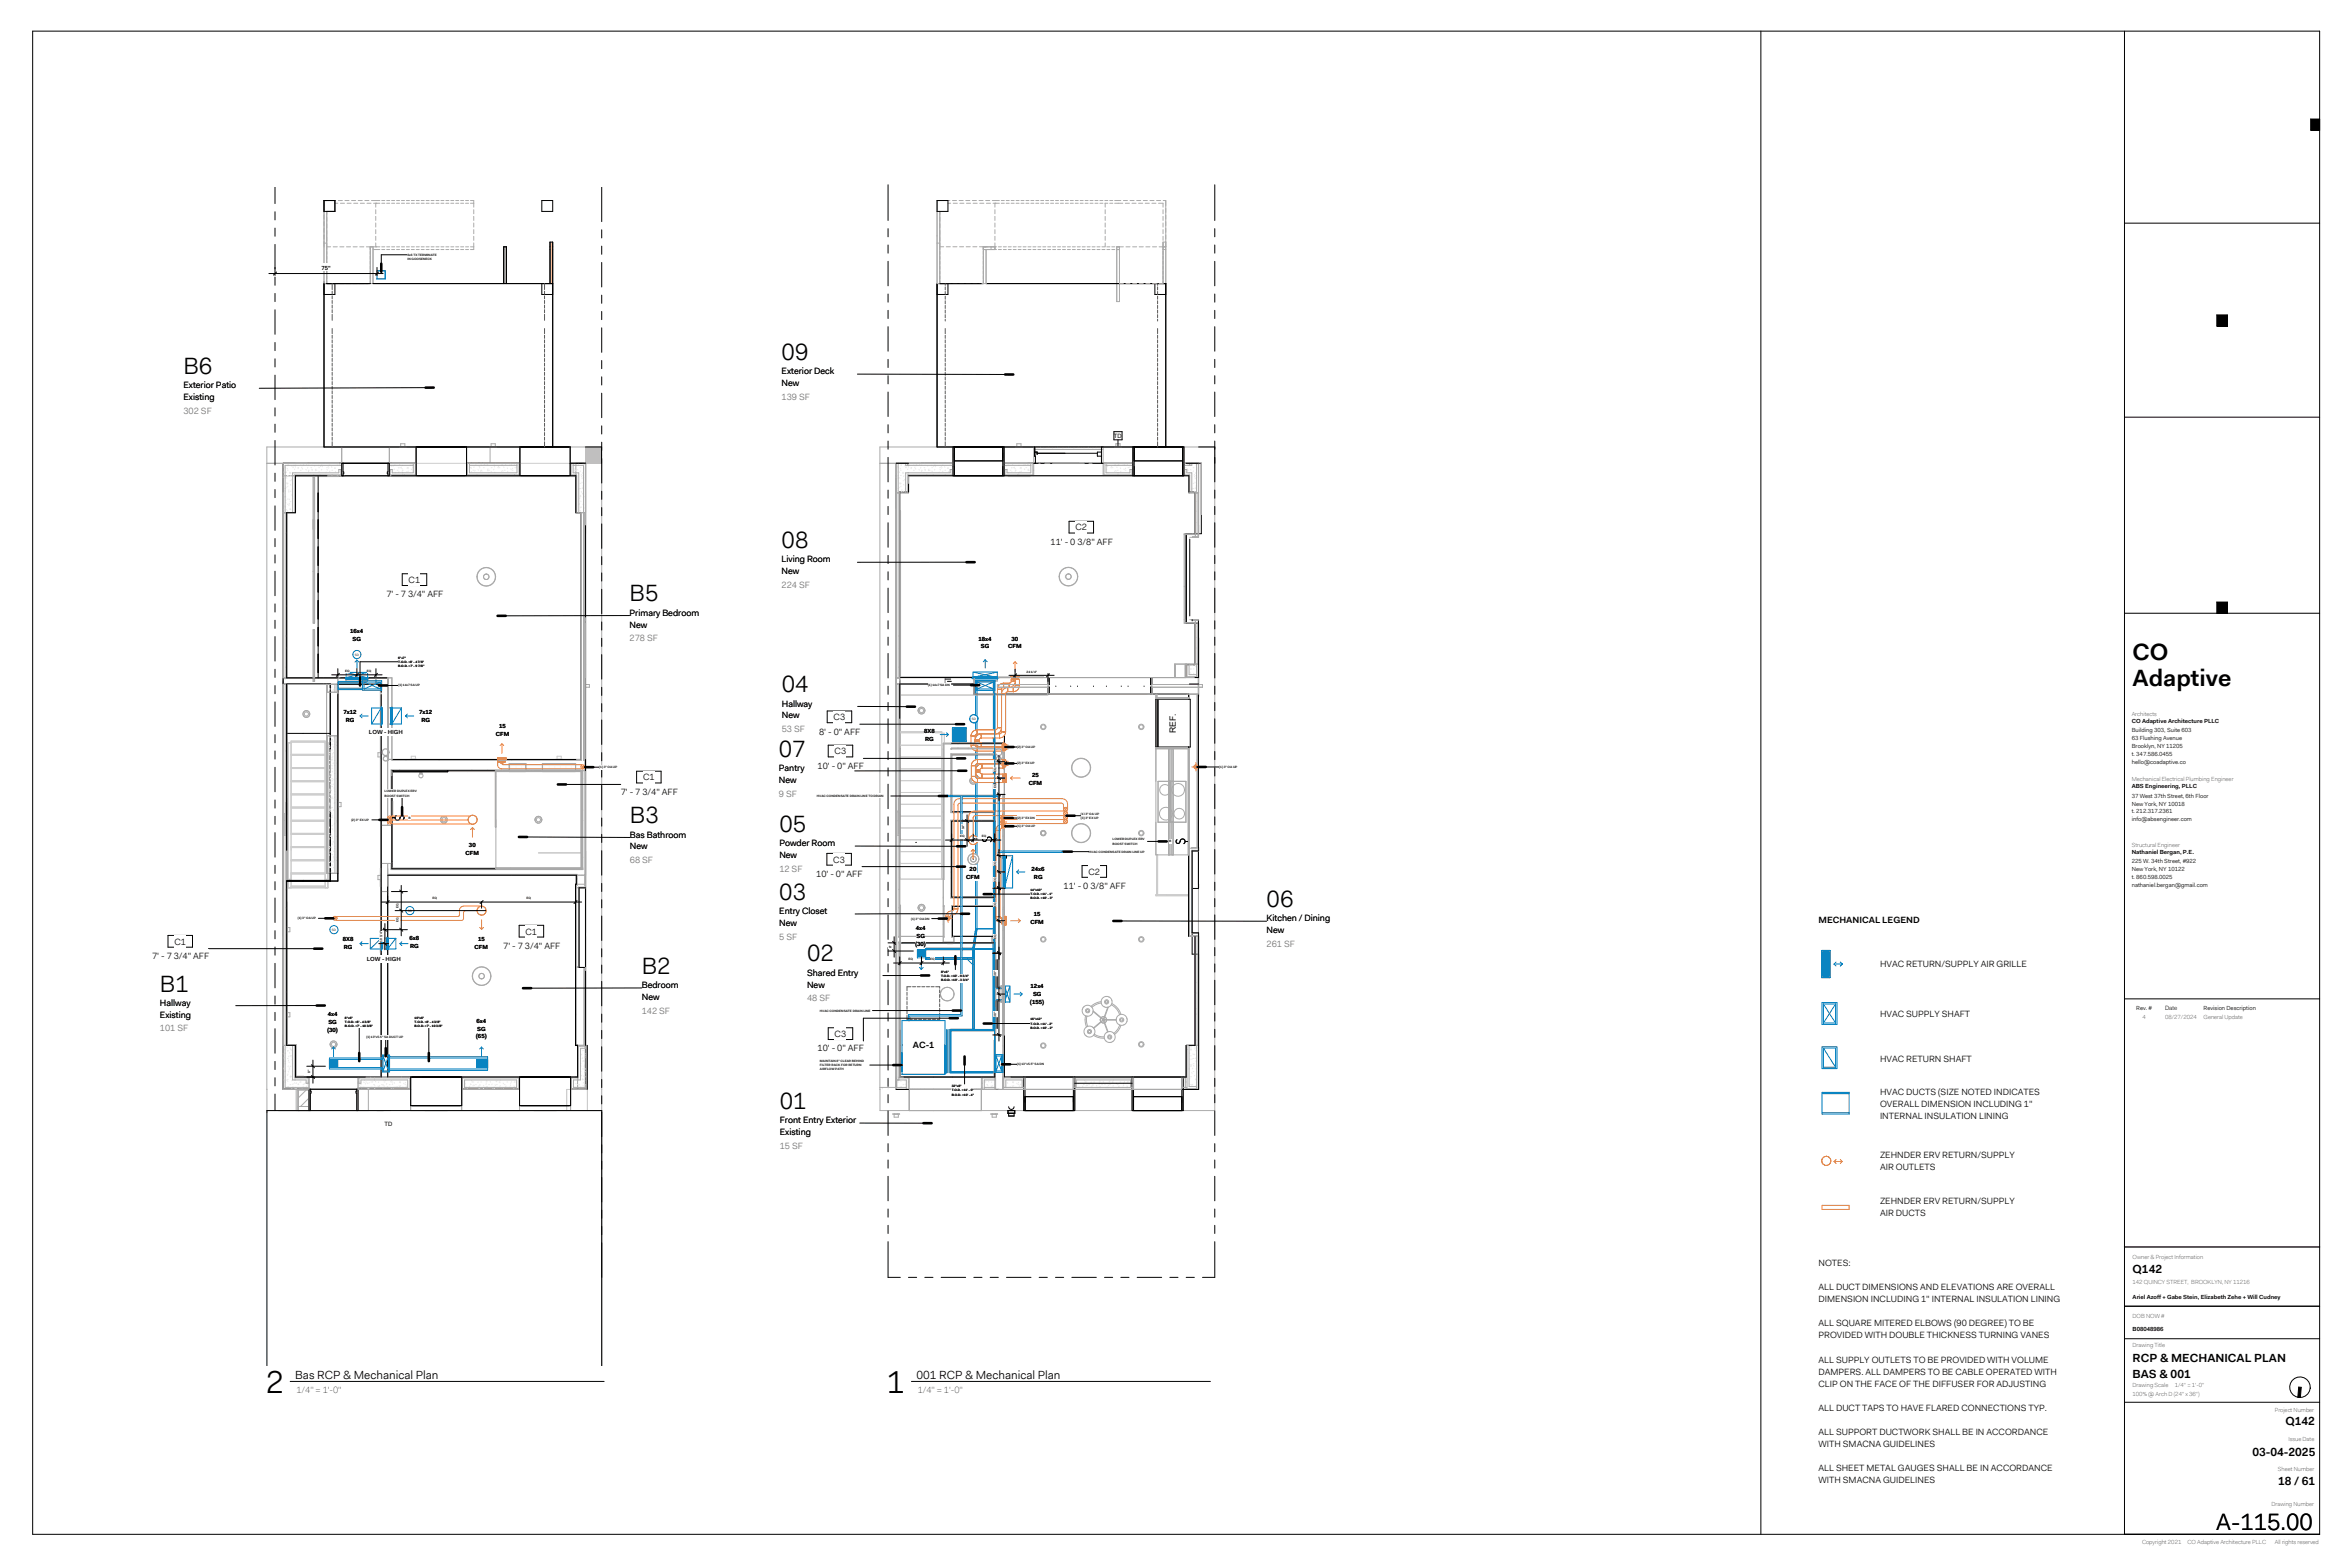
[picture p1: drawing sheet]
<svg xmlns="http://www.w3.org/2000/svg" width="914mm" height="610mm" viewBox="0 0 914 610" stroke-linecap="round" stroke-linejoin="round" font-family="sans-serif">
<defs><g id="words">
<g font-size="12.4">
<text x="103.4" y="542">2</text>
<text x="345.1" y="542">1</text>
</g>
<g font-size="9.2">
<text x="304.1" y="140">09</text>
<text x="71.4" y="145.6">B6</text>
<text x="304.1" y="213.2">08</text>
<text x="245" y="234">B5</text>
<text x="829.8" y="256.9">CO</text>
<text x="304.2" y="269.3">04</text>
<text x="829.8" y="266.8">Adaptive</text>
<text x="303.1" y="294.4">07</text>
<text x="245.1" y="320.3">B3</text>
<text x="303.3" y="323.6">05</text>
<text x="303.2" y="350.1">03</text>
<text x="492.8" y="352.9">06</text>
<text x="314" y="374">02</text>
<text x="249.7" y="378.8">B2</text>
<text x="62.2" y="385.7">B1</text>
<text x="303.4" y="431.4">01</text>
<text x="862.3" y="595.3">A-115.00</text>
</g>
<g font-size="4.6">
<text x="829.8" y="495.3">Q142</text>
<text x="829.8" y="529.8">RCP &amp; MECHANICAL PLAN</text>
<text x="114.9" y="536.5">Bas RCP &amp; Mechanical Plan</text>
<text x="356.6" y="536.5">001 RCP &amp; Mechanical Plan</text>
<text x="829.8" y="535.9">BAS &amp; 001</text>
<text x="889.3" y="554.4">Q142</text>
<text x="876.4" y="566.3">03-04-2025</text>
<text x="886.4" y="577.5">18 / 61</text>
</g>
<g font-size="3.5">
<text x="304.1" y="145.6">Exterior Deck</text>
<text x="71.4" y="151.1">Exterior Patio</text>
<text x="71.4" y="155.7">Existing</text>
<text x="304.1" y="150.2">New</text>
<text x="418.5" y="206.4">C2</text>
<text x="408.8" y="212">11' - 0 3/8&quot; AFF</text>
<text x="304.1" y="218.8">Living Room</text>
<text x="159" y="226.8">C1</text>
<text x="304.1" y="223.4">New</text>
<text x="150.3" y="232.4">7' - 7 3/4&quot; AFF</text>
<text x="245" y="239.5">Primary Bedroom</text>
<text x="245" y="244.1">New</text>
<text x="304.2" y="274.9">Hallway</text>
<text x="304.2" y="279.5">New</text>
<text x="324.4" y="280.2">C3</text>
<text x="318.7" y="285.7">8' - 0&quot; AFF</text>
<text x="324.8" y="293.5">C3</text>
<text x="303.1" y="300">Pantry</text>
<text x="318.1" y="299.1">10' - 0&quot; AFF</text>
<text x="250.2" y="303.6">C1</text>
<text x="303.1" y="304.6">New</text>
<text x="241.5" y="309.2">7' - 7 3/4&quot; AFF</text>
<text x="245.1" y="325.9">Bas Bathroom</text>
<text x="303.3" y="329.2">Powder Room</text>
<text x="245.1" y="330.5">New</text>
<text x="303.3" y="333.8">New</text>
<text x="324.2" y="335.6">C3</text>
<text x="317.6" y="341.2">10' - 0&quot; AFF</text>
<text x="423.5" y="340.3">C2</text>
<text x="413.9" y="345.9">11' - 0 3/8&quot; AFF</text>
<text x="303.2" y="355.6">Entry Closet</text>
<text x="492.8" y="358.4">Kitchen / Dining</text>
<text x="707.6" y="359.2">MECHANICAL LEGEND</text>
<text x="204.5" y="363.5">C1</text>
<text x="303.2" y="360.2">New</text>
<text x="492.8" y="363">New</text>
<text x="67.9" y="367.5">C1</text>
<text x="195.8" y="369.1">7' - 7 3/4&quot; AFF</text>
<text x="59.2" y="373.1">7' - 7 3/4&quot; AFF</text>
<text x="731.5" y="376.4">HVAC RETURN/SUPPLY AIR GRILLE</text>
<text x="314" y="379.6">Shared Entry</text>
<text x="249.7" y="384.4">Bedroom</text>
<text x="249.7" y="389">New</text>
<text x="314" y="384.2">New</text>
<text x="62.2" y="391.3">Hallway</text>
<text x="62.2" y="395.9">Existing</text>
<text x="731.5" y="395.8">HVAC SUPPLY SHAFT</text>
<text x="324.8" y="403.4">C3</text>
<text x="355.2" y="407.7">AC-1</text>
<text x="318.1" y="409">10' - 0&quot; AFF</text>
<text x="731.5" y="413">HVAC RETURN SHAFT</text>
<text x="731.5" y="426.1">HVAC DUCTS (SIZE NOTED INDICATES</text>
<text x="731.5" y="430.8">OVERALL DIMENSION INCLUDING 1&quot;</text>
<text x="303.4" y="437">Front Entry Exterior</text>
<text x="731.5" y="435.5">INTERNAL INSULATION LINING</text>
<text x="303.4" y="441.6">Existing</text>
<text x="731.5" y="450.3">ZEHNDER ERV RETURN/SUPPLY</text>
<text x="731.5" y="455">AIR OUTLETS</text>
<text x="731.5" y="468.5">ZEHNDER ERV RETURN/SUPPLY</text>
<text x="731.5" y="473.2">AIR DUCTS</text>
<text x="707.6" y="492.5">NOTES:</text>
<text x="707.6" y="501.9">ALL DUCT DIMENSIONS AND ELEVATIONS ARE OVERALL</text>
<text x="707.6" y="506.6">DIMENSION INCLUDING 1&quot; INTERNAL INSULATION LINING</text>
<text x="707.6" y="516">ALL SQUARE MITERED ELBOWS (90 DEGREE) TO BE</text>
<text x="707.6" y="520.7">PROVIDED WITH DOUBLE THICKNESS TURNING VANES</text>
<text x="707.6" y="530.1">ALL SUPPLY OUTLETS TO BE PROVIDED WITH VOLUME</text>
<text x="707.6" y="534.8">DAMPERS. ALL DAMPERS TO BE CABLE OPERATED WITH</text>
<text x="707.6" y="539.5">CLIP ON THE FACE OF THE DIFFUSER FOR ADJUSTING</text>
<text x="115.3" y="542">1/4&quot; = 1'-0&quot;</text>
<text x="357.1" y="542">1/4&quot; = 1'-0&quot;</text>
<text x="707.6" y="548.9">ALL DUCT TAPS TO HAVE FLARED CONNECTIONS TYP.</text>
<text x="707.6" y="558.3">ALL SUPPORT DUCTWORK SHALL BE IN ACCORDANCE</text>
<text x="707.6" y="563">WITH SMACNA GUIDELINES</text>
<text x="707.6" y="572.4">ALL SHEET METAL GAUGES SHALL BE IN ACCORDANCE</text>
<text x="707.6" y="577.1">WITH SMACNA GUIDELINES</text>
</g>
<g font-size="3.5" fill="#707070">
<text x="304.1" y="155.6">139 SF</text>
<text x="71.4" y="161.1">302 SF</text>
<text x="304.1" y="228.8">224 SF</text>
<text x="245" y="249.5">278 SF</text>
<text x="304.2" y="284.8">53 SF</text>
<text x="303.1" y="309.9">9 SF</text>
<text x="245.1" y="335.8">68 SF</text>
<text x="303.3" y="339.2">12 SF</text>
<text x="303.2" y="365.6">5 SF</text>
<text x="492.8" y="368.4">261 SF</text>
<text x="314" y="389.5">48 SF</text>
<text x="249.7" y="394.4">142 SF</text>
<text x="62.2" y="401.2">101 SF</text>
<text x="303.4" y="446.9">15 SF</text>
</g>
<text font-size="3.4" x="457.6" y="285.3" transform="rotate(-90 457.6 285.3)">REF.</text>
<g font-size="2.3">
<text x="125" y="104.9">75&quot;</text>
<text x="433.5" y="170.3">TD</text>
<text x="136.3" y="246.2">16x4</text>
<text x="137.2" y="249.2">SG</text>
<text x="380.7" y="249.2">18x4</text>
<text x="393.6" y="249.2">30</text>
<text x="381.7" y="252.2">SG</text>
<text x="392.3" y="252.2">CFM</text>
<text x="133.7" y="277.8">7x12</text>
<text x="134.6" y="280.8">RG</text>
<text x="163.1" y="277.8">7x12</text>
<text x="164" y="280.8">RG</text>
<text x="829.5" y="281.3">CO Adaptive Architecture PLLC</text>
<text x="829.5" y="278.6">Architects</text>
<text x="143.6" y="285.4">LOW - HIGH</text>
<text x="193" y="286.4">CFM</text>
<text x="194.3" y="283.3">15</text>
<text x="359.6" y="285.2">8X8</text>
<text x="829.5" y="284.9">Building 303, Suite 603</text>
<text x="829.5" y="288">63 Flushing Avenue</text>
<text x="360" y="288.2">RG</text>
<text x="829.5" y="291">Brooklyn, NY 11205</text>
<text x="829.5" y="294.1">t. 347.586.0455</text>
<text x="829.5" y="297.1">hello@coadaptive.co</text>
<text x="400.3" y="305.4">CFM</text>
<text x="401.6" y="302.3">25</text>
<text x="829.5" y="304">Mechanical Electrical Plumbing Engineer</text>
<text x="829.5" y="306.7">ABS Engineering, PLLC</text>
<text x="829.5" y="310.4">37 West 37th Street, 6th Floor</text>
<text x="829.5" y="313.4">New York, NY 10018</text>
<text x="829.5" y="316.5">t. 212.317.2361</text>
<text x="829.5" y="319.5">info@absengineer.com</text>
<text x="182.5" y="329.4">30</text>
<text x="829.5" y="329.4">Structural Engineer</text>
<text x="181.2" y="332.5">CFM</text>
<text x="829.5" y="332.1">Nathaniel Bergan, P.E.</text>
<text x="829.5" y="335.8">225 W. 34th Street, #922</text>
<text x="376" y="341.9">CFM</text>
<text x="377.3" y="338.9">20</text>
<text x="401.4" y="338.9">24x6</text>
<text x="402.3" y="341.9">RG</text>
<text x="829.5" y="338.8">New York, NY 10122</text>
<text x="829.5" y="341.9">t. 860.598.0025</text>
<text x="829.5" y="344.9">nathaniel.bergan@gmail.com</text>
<text x="400.9" y="359.3">CFM</text>
<text x="402.3" y="356.3">15</text>
<text x="159.3" y="365.6">6x8</text>
<text x="186" y="366">15</text>
<text x="356.3" y="361.8">4x4</text>
<text x="356.6" y="364.8">SG</text>
<text x="133.4" y="366.2">8X8</text>
<text x="133.8" y="369.3">RG</text>
<text x="159.6" y="368.7">RG</text>
<text x="184.7" y="369">CFM</text>
<text x="356.2" y="367.9">(30)</text>
<text x="142.8" y="373.8">LOW - HIGH</text>
<text x="401" y="384.4">12x4</text>
<text x="402" y="387.5">SG</text>
<text x="127.5" y="395.2">4x4</text>
<text x="400.9" y="390.5">(155)</text>
<text x="831.3" y="392.7">Rev. #</text>
<text x="842.5" y="393.1">Date</text>
<text x="857.4" y="392.7">Revision Description</text>
<text x="127.4" y="401.3">(30)</text>
<text x="127.8" y="398.2">SG</text>
<text x="185.4" y="397.8">6x4</text>
<text x="185.7" y="400.9">SG</text>
<text x="833.7" y="396.3">4</text>
<text x="842.5" y="396.3">08/27/2024</text>
<text x="857.4" y="396.3">General Update</text>
<text x="185.3" y="403.9">(65)</text>
<text x="149.6" y="438">TD</text>
<text x="829.8" y="489.7">Owner &amp; Project Information</text>
<text x="829.8" y="499.7">142 QUINCY STREET, BROOKLYN, NY 11216</text>
<text x="829.8" y="505.3">Ariel Azoff + Gabe Stein, Elizabeth Zehe + Will Cudney</text>
<text x="829.8" y="512.7">DOB NOW #</text>
<text x="829.8" y="518">B08048986</text>
<text x="829.8" y="524">Drawing Title</text>
<text x="829.8" y="539.7">Drawing Scale</text>
<text x="846.3" y="539.7">1/4&quot; = 1'-0&quot;</text>
<text x="829.8" y="543">100% @ Arch D (24&quot; x 36&quot;)</text>
<text x="885.1" y="549.2">Project Number</text>
<text x="890.5" y="560.8">Issue Date</text>
<text x="886.3" y="572.4">Sheet Number</text>
<text x="883.9" y="585.7">Drawing Number</text>
<text x="833.5" y="600.8">Copyright 2021</text>
<text x="851.2" y="600.8">CO Adaptive Architecture PLLC</text>
<text x="885.1" y="600.8">All rights reserved</text>
</g>
<g font-size="1.2">
<text x="158.6" y="99.5">6x6 TX TERMINATE</text>
<text x="158.6" y="101.2">IN GOOSENECK</text>
<text x="138.1" y="255.1">SD</text>
<text x="154.9" y="256.2">6&quot;x7&quot;</text>
<text x="154.9" y="257.9">T.O.D. =8' - 4 7/8&quot;</text>
<text x="134.3" y="261.5">EQ</text>
<text x="142.7" y="261.5">EQ</text>
<text x="154.9" y="259.5">B.O.D. =7' - 9 7/8&quot;</text>
<text x="399.4" y="261.6">24 1/4&quot;</text>
<text x="155" y="267.1">(1) 14x7 SA UP</text>
<text x="361.1" y="266.9">(1) 14x7 SA DN</text>
<text x="378.2" y="280.1">SD</text>
<text x="395.8" y="291">(2) 3&quot; OA UP</text>
<text x="233.2" y="298.8">(1) 3&quot; OA UP</text>
<text x="395.8" y="297.4">(2) 3&quot; EX UP</text>
<text x="474.4" y="298.8">(1) 3&quot; OA UP</text>
<text x="387.6" y="300.3" transform="rotate(-90 387.6 300.3)">EQ</text>
<text x="149.7" y="308.2">LOWER DUPLEX ERV</text>
<text x="149.7" y="309.9">BOOST SWITCH</text>
<text x="317.9" y="310.1">HVAC CONDENSATE DRAIN LINE TO DRAIN</text>
<text x="387.6" y="306.7" transform="rotate(-90 387.6 306.7)">EQ</text>
<text x="420.6" y="316.9">(1) 3&quot; OA UP</text>
<text x="136.7" y="319.3">(2) 3&quot; EX UP</text>
<text x="159" y="318.6">B</text>
<text x="375.2" y="322.6" transform="rotate(-90 375.2 322.6)">14&quot;</text>
<text x="395.8" y="318.6">(2) 3&quot; EX DN</text>
<text x="395.8" y="321.8">(1) 3&quot; OA UP</text>
<text x="420.6" y="318.6">(3) 3&quot; EX UP</text>
<text x="373.7" y="325.7">EQ</text>
<text x="379.6" y="327">B</text>
<text x="382" y="325.7">EQ</text>
<text x="432.9" y="326.9">LOWER DUPLEX ERV</text>
<text x="432.9" y="328.6">BOOST SWITCH</text>
<text x="454.9" y="327.7">B</text>
<text x="423.7" y="331.7">HVAC CONDENSATE DRAIN LINE UP</text>
<text x="387.6" y="336.8" transform="rotate(-90 387.6 336.8)">EQ</text>
<text x="387.6" y="343.2" transform="rotate(-90 387.6 343.2)">EQ</text>
<text x="401" y="346.6">14&quot;x10&quot;</text>
<text x="155" y="353.3" transform="rotate(-90 155 353.3)">EQ</text>
<text x="168.3" y="349.8">EQ</text>
<text x="204.8" y="349.8">EQ</text>
<text x="387.6" y="352.7" transform="rotate(-90 387.6 352.7)">EQ</text>
<text x="401" y="348.3">T.O.D. =11' - 1&quot;</text>
<text x="401" y="349.9">B.O.D. =10' - 3&quot;</text>
<text x="115.9" y="357.6">(1) 3&quot; OA UP</text>
<text x="155" y="358.8" transform="rotate(-90 155 358.8)">EQ</text>
<text x="158.7" y="354.7">SD</text>
<text x="354.5" y="357.8">(1) 3&quot; OA DN</text>
<text x="129.2" y="362.1">SD</text>
<text x="387.6" y="365.3" transform="rotate(-90 387.6 365.3)">EQ</text>
<text x="148.7" y="366.3" transform="rotate(-90 148.7 366.3)">10 1/4&quot;</text>
<text x="346.8" y="369" transform="rotate(-90 346.8 369)">6&quot;</text>
<text x="353.5" y="373.6">EQ</text>
<text x="362" y="373.6">EQ</text>
<text x="366.2" y="378.5">8&quot;x6&quot;</text>
<text x="366.2" y="380.1">T.O.D. =10' - 9 3/4&quot;</text>
<text x="366.2" y="381.8">B.O.D. =10' - 3 3/4&quot;</text>
<text x="387.6" y="379.7" transform="rotate(-90 387.6 379.7)">30&quot;</text>
<text x="319" y="393.5">HVAC CONDENSATE DRAIN LINE</text>
<text x="387.6" y="395.6" transform="rotate(-90 387.6 395.6)">30&quot;</text>
<text x="134.2" y="396.2">8&quot;x6&quot;</text>
<text x="134.2" y="397.9">T.O.D. =8' - 4 3/8&quot;</text>
<text x="134.2" y="399.5">B.O.D. =7' - 10 3/8&quot;</text>
<text x="161.3" y="396.2">10&quot;x6&quot;</text>
<text x="161.3" y="397.9">T.O.D. =8' - 4 3/8&quot;</text>
<text x="161.3" y="399.5">B.O.D. =7' - 10 3/8&quot;</text>
<text x="401" y="397">16&quot;x12&quot;</text>
<text x="401" y="398.6">T.O.D. =11' - 2&quot;</text>
<text x="401" y="400.3">B.O.D. =10' - 2&quot;</text>
<text x="142.6" y="404">(1) 13&quot;x5.5&quot; SA DUCT UP</text>
<text x="319" y="413.1">MAINTAIN 8&quot; CLEAR BEHIND</text>
<text x="120.7" y="417.5" transform="rotate(-90 120.7 417.5)">8&quot;</text>
<text x="319" y="414.8">FILTER RACK FOR RETURN</text>
<text x="319" y="416.4">AIRFLOW PATH</text>
<text x="395.7" y="414.4">(1) 13&quot;x5.5&quot; SA DN</text>
<text x="370.3" y="422.9">32&quot;x8&quot;</text>
<text x="370.3" y="424.6">T.O.D. =11' - 0&quot;</text>
<text x="370.3" y="426.3">B.O.D. =10' - 4&quot;</text>
</g>
</g></defs>
<path d="M449.8 272h.8v18.6h-.8z" fill="#aaa"/>
<g fill="#fff">
<path d="M367 289.1h23.2v.4h-23.2z"/>
<path d="M348.7 263.6h30.4v2.5h-30.4z"/>
<path d="M390.6 402.6h.2v16.4h-.2z"/>
<path d="M390.2 402.6h.4v16.4h-.4z"/>
<path d="M370.3 352.6h.3v11.7h-.3z"/>
<path d="M367 352.6h.4v11.7h-.4z"/>
<path d="M369.9 319.4h.4v29.6h-.4z"/>
<path d="M463.9 330.8h2.4v.3h-2.4z"/>
<path d="M349.8 191.7h.3v71.9h-.3z"/>
<path d="M465 191.7h.3v15.9h-.3z"/>
<path d="M464 241.1h2.3v.3h-2.3z"/>
<path d="M465 242.5h.3v15.8h-.3z"/>
<path d="M413.2 221.7a3.6 3.6 0 0 1 3.9-.8 3.6 3.6 0 0 1 2.2 3.4 3.6 3.6 0 0 0-3.6-3.5 3.6 3.6 0 0 0-3.6 3.5l.4-1.7z"/>
<path d="M412.1 224.3a3.7 3.7 0 0 0 3.6 3.6 3.7 3.7 0 0 0 3.7-3.6 3.6 3.6 0 0 1-3.7 3.7 3.6 3.6 0 0 1-3.6-3.7z"/>
<path d="M461.6 258.3h.3v4.9h3.7v.4h-4z"/>
<path d="M465.6 258.3h.8v5.3h-.8z"/>
<path d="M462.7 258.3h2.9v4.2h-2.9z"/>
<path d="M460.8 208h.3v34.5h-.3z"/>
<path d="M457 258.3h.4v5.3h-.4z"/>
<path d="M461.1 258.3h.3v5.3h-.3z"/>
<path d="M370.3 293.2h16.8v.4h-16.8z"/>
<path d="M370.3 291.1l16.8-.1v.4h-16.8z"/>
<path d="M387.1 291.3v.4h3.1v-.4zM369.9 291.3l.4 .1z"/>
<path d="M374.4 352.3v.3h12.7v-.3zM370.3 352.3v.3h3.6v-.3zM367 352.3v.3h.4v-.3z"/>
<path d="M369.9 349v.4h4v-.4zM374.4 349v.4h12.7v-.4z"/>
<path d="M374.4 319.1v.3h12.7v-.3zM369.9 319.1v.3h4v-.3z"/>
<path d="M374.4 315.8v.3h12.7v-.3zM369.9 315.8v.3h4v-.3z"/>
<path d="M417.7 423v.8h23.4v-.8zM390.2 423v.8h8.6v-.8zM459.9 423v.8h1.7v-.8z"/>
<path d="M390.2 419v4h.4v-3.7h7.9v3.7h.3v-4zM417.7 419v4h.3v-3.7h22.7v3.7h.4v-4zM459.9 419v4h.3v-3.7h1v3.7h.4v-4z"/>
<path d="M418.8 420.1v2.9h21.1v-2.9zM391.4 420.1v2.9h6.3v-2.9z"/>
<path d="M383 423v.8h4.4v-.8zM342.4 423v.8h10.3v-.8z"/>
<path d="M383 420.1v2.9h4.4v-2.9zM349 420.1v2.9h3.7v-2.9z"/>
<path d="M349.8 419v.3h3.7v4.5h.3v-4.8zM381.9 419v4.8h.3v-4.5h4.9v-.3z"/>
<path d="M387.1 402.6v21.2h3.1v-21.2zM387.1 345.5v25.3h3.1v-25.3zM387.1 309.9v22.9h3.1v-1.2h-1.8v-21.7zM387.1 309.1v.3h1.8v21.7h1.3v-22zM387.1 291.7v4.6h3.1v-4.6z"/>
<path d="M390.2 345.5v25.3h.4v-25.3zM390.2 331.6v1.2h.4v-1.2zM390.2 309.1v22h.4v-22zM390.2 289.1v7.2h.4v-7.2z"/>
<path d="M390.6 345.5v25.3h.2v-25.3zM390.6 331.6v1.2h.2v-1.2zM390.6 309.1v22h.2v-22zM390.6 289.1v7.2h.2v-7.2z"/>
<path d="M349.8 366.8v52.2h.3v-52.2zM349.8 266.1v49.4h-.4v9.5h.4v39.3h.3v-39.8h-.4v-8.7h.4v-49.7z"/>
<path d="M369.9 309.9v5.9h.4v-5.9zM369.9 293.2v16.2h.4v-16.2z"/>
<path d="M448.2 267.4l.1 2.7h18v-2.7zM379.1 263.6v6.5l28.7-.2v-2.5h-19.7v-1.1h19.7v-2.7zM448.2 263.6v2.7h18.1v-2.7z"/>
</g>
<g fill="none" stroke="#aaa" stroke-width=".39">
<path d="M367 78h-2.4v32.3h2.6M368 78h1.6M368.9 79.1h1M370.6 78h1.6M370.9 79.1h1.6M373.2 78h1.6M373.5 79.1h1.6M375.8 78h1.6M376.1 79.1h1.6M378.4 78h1.5M378.7 79.1h1.5M380.9 78h1.6"/>
<path d="M381.2 79.1h1.6M383.5 78h1.6M383.8 79.1h1.6M386.1 78h2.8M386.4 79.1h2.5M387.1 79.1v1.5M389.6 78h1.2M389.6 79.1h1.2M391.5 78h1.2M391.5 79.1h1.2M393.4 78h1.2M393.4 79.1h1.2"/>
<path d="M395.4 78h1.1M395.4 79.1h1.1M397.3 78h1.2M397.3 79.1h1.2M399.2 78h1.2M399.2 79.1h1.2M401.1 78h1.2M401.1 79.1h1.2M403 78h1.2M403 79.1h1.2M404.9 78h1.2M404.9 79.1h1.2"/>
<path d="M406.9 78h1.1M406.9 79.1h1.1M408.8 78h1.2M408.8 79.1h1.2M410.7 78h1.2M410.7 79.1h1.2M412.6 78h1.2M412.6 79.1h1.2M414.5 78h1.2M414.5 79.1h1.2M416.5 78h1.1M416.5 79.1h1.1"/>
<path d="M418.4 78h1.2M418.4 79.1h1.2M420.3 78h1.2M420.3 79.1h1.2M422.2 78h1.2M422.2 79.1h1.2M424.1 78h1.2M424.1 79.1h1.2M426.1 78h1.1M426.1 79.1h1.1M428 78h1.1M428 79.1h1.1"/>
<path d="M429.9 78h1.2M429.9 79.1h1.2M430 79.1v1.5M431.8 78h1.2M431.8 79.1h1.2M433.7 78h2.4M433.7 79.1h3.2M437.1 78h1.6M437.9 79.1h1.6M439.7 78h1.6M440.5 79.1h1.5M442.3 78h1.6"/>
<path d="M443 79.1h1.6M444.9 78h1.6M445.6 79.1h1.6M447.4 78h1.6M448.2 79.1h1.6M450 78h1.6M450.8 79.1h1.7v1.5M452.6 78h1v32.3h-2.6M364.6 94.6h1.1M365.7 96h1.5M365.7 82.2v28.1M368.2 96h1.6"/>
<path d="M370.8 96h1.6M373.4 96h1.5M375.9 96h1.6M378.5 96h1.6M381.1 96h6.6M382.6 97.1h5.1M383.7 97.1v13.2h-2.6M384.4 96h-1.8v14.3M385.4 96h1.7M385.6 96v1.1M387.1 81.6v1.6M387.1 84.2v1.6"/>
<path d="M387.1 86.7v1.6M387.1 89.3v1.6M387.1 91.9v1.6M387.1 94.5v2.6M388.5 97.1h1.2M388.5 96h1.2M390.4 97.1h1.2M390.4 96h1.2M392.3 97.1h1.2M392.3 96h1.2M394.2 97.1h1.2M394.2 96h1.2"/>
<path d="M396.2 97.1h1.1M396.2 96h1.1M398.1 97.1h1.1M398.1 96h1.1M400 97.1h1.2M400 96h1.2M401.9 97.1h1.2M401.9 96h1.2M403.8 97.1h1.2M403.8 96h1.2M405.7 97.1h1.2M405.7 96h1.2"/>
<path d="M407.7 97.1h1.1M407.7 96h1.1M409.6 97.1h1.2M409.6 96h1.2M411.5 97.1h1.2M411.5 96h1.2M413.4 97.1h1.2M413.4 96h1.2M415.3 97.1h1.2M415.3 96h1.2M417.3 97.1h1.1M417.3 96h1.1"/>
<path d="M419.2 97.1h1.2M419.2 96h1.2M421.1 97.1h1.2M421.1 96h1.2M423 97.1h1.2M423 96h1.2M424.9 97.1h1.2M424.9 96h1.2M426.8 97.1h1.2M426.8 96h1.2M428.8 97.1h1.1M428.8 96h1.1"/>
<path d="M430 81.6v1.6M430 84.2v1.6M430 86.7v1.6M430 89.3v1.6M430 91.9v1.6M430 94.5v1.5M430.7 97.1h1.2M430.7 96h1.2M432.6 97.1h1.2M432.6 96h1.2M434.5 97.1h1.1M435.6 96v21.3h-1.1v-21.3h2.6"/>
<path d="M438.1 96h1.6M440.7 96h1.6M443.3 96h1.6M445.9 96h1.5M448.4 96h1.6M451 96h2.6M452.5 81.6v1.6M452.5 84.2v1.6M452.5 86.7v1.6M452.5 89.3v1.6M452.5 91.9v1.6M452.5 97.1h1.1"/>
<path d="M453.6 94.2h-1.1v16.1M368.2 110.3h1.6M370.8 110.3h1.6M373.4 110.3h1.5M375.9 110.3h1.6M378.5 110.3h1.6M435.6 110.3h1.5M438.1 110.3h1.6M440.7 110.3h1.6M443.3 110.3h1.6M445.9 110.3h1.5M448.4 110.3h1.6"/>
<path d="M370.8 173.9v11.2M390.7 173.9v11.2M395.1 173.9h2.7M395.6 173.8v-1.2h1.7v1.2M395.8 173.8h.1M395.9 173.8h.1M397.1 173.8h.1M402.2 173.9h27M402.2 174.9h27M402.2 173.9v11.2h27v-11.2M402.2 173.9h-59.8v258.1h11.4M429.2 173.9h43.5v258.1h-90.8"/>
<path d="M433.7 173.9h2.6M434.2 173.8v-1.2h1.6v1.2M434.4 173.8h.1M435.6 173.8h.1M440.8 173.9v11.2M460.7 173.9v11.2M342.4 180.2h28.4M348.7 180.2v243.6h117.7l-.1-182.7h-3.4M348.7 185.1h.1M348.7 191.7h4.8v-6.6h109.1v6.6h3.8M348.7 197.8h.1M349 191.7v72.2"/>
<path d="M349.5 180.2v11.5M349.8 191.7v72.2h-1.1M350.1 191.7v227.3h37M352.4 180.2v.8h18.4M353.2 180.2v.8M353.4 189h.1M355.4 185h.4M359.5 185h.3M360.6 184.7l.2 .3M363.1 184.7h.1M367.8 184.7l-.2 .3M369.7 185h.3"/>
<path d="M370.5 182.7v2h-17.3v7M370.8 182.7h-1.1v1.2h-17.3v7.8M390.7 180.2h50.1M390.7 181h10.4M392.2 185.4h8.6M394.1 185h.3M396 184.7l-.1 .2M400.2 185h.3M401.1 180.2v3.7h-9.3v-1.2h-1.1M401.9 180.2v4.5h-10.9v-2M402.2 182.9h.1M429.6 180.2v4.5h10.9v-2"/>
<path d="M430.4 181h10.4M430.4 180.2v3.7h9.3v-1.2h1.1M438.8 185h.4M460.7 180.2h6.7v20M460.7 182.7h1.1v1.2h1.9v7.8M460.8 183.3l.1 .3M461 182.7v2h1.9v7M462.9 180.2v.8M463.7 180.2v.8h-3M465 191.7v15.9M465.1 194.9l.2 .3M465.3 198.9l-.1 .2"/>
<path d="M465.3 191.7v16.3h-4.5M465.6 180.2v11.5M466.1 191.7v17.1h-2.1v.2M466.4 180.2v28.8h-3.5M350 207.4l-.1 .2M461.1 208v34.5M461.6 207.6v34.9M465 206.9l.1 .1M465.1 207.6v1.4M465.3 203.3h.1M465.3 207.4h.1M466.3 204.5h.1"/>
<path d="M466.4 207.6h-5.6v34.9h5.6M350.1 235.7l-.1 .2M460.8 228l.1 .2M348.7 247.4h.1M349.8 259.5h.1M349.8 247.4l.2 .3M350.1 251.9h.1M350.1 252l-.2 .3M457.4 258.3v5.3M461.1 242.2h4.2v16.1M461.1 258.3v5.3M461.9 258.3v4.9h3.7"/>
<path d="M462.7 258.3v4.2h2.9M464 241.1v.3h2.3M465 242.5v15.8M465.1 241.1v1.4M465.3 248h.1M465.3 252.1h.1M465.3 258.2h.1M465.3 243.6l-.1 .1M465.6 258.3v5.3M466.3 248.2h.1M466.3 241.6h.1M466.3 242.2h-.2v16.1"/>
<path d="M466.4 258.3h-4.8v5.3M348.7 263.6h117.7M348.7 266.1h30.4M349 266.1v156.9M349.8 266.1l-.1 58.4h.4M350.1 270.4h57.7M357.2 276.4a1.32 1.32 0 0 1 1.4-1.3 1.32 1.32 0 0 1 1.3 1.3M357.2 276.4a1.32 1.32 0 0 0 1.4 1.3 1.32 1.32 0 0 0 1.3-1.3M367.7 263.6v2.5M379.1 263.6v6.5h87.2M388.1 263.6v1.3h-9M407.7 269.9l40.6 .2z"/>
<path d="M407.8 269.9v-6.3h40.4v6.3M407.8 266.3h-19.7v1.1h19.7M448.2 266.3h19.7v1.1h-19.7M449.8 270.1v1.7h12.7M450.2 270.1v1.3h12.3M457 263.6v-5.3h4.4v5.3M457.1 260.2h.3M457.3 262.8h.1M461.2 260.2h.2M461.4 262.6h.1M462.5 270.1v1.9M462.8 270.1v1.9"/>
<path d="M464.7 263.3l.1 .2M465.7 270.1v59.6M466.1 270.1v59.6M466.3 270.9h.1M349.8 292l.1 .3M350.1 296.8l-.1 .2M367 289.4l23.2 .1M369.9 296.9h.1M369.9 291.3h20.3M369.9 291.3v.1M370.3 294.3l-.1 .2M373.3 289.1l-.1 .1"/>
<path d="M376.9 291l-.2 .3M378.7 289.4l.1 .1M385 293.3l-.2 .3M387.1 291.4v18M387.1 293.6h-16.8v15.8M387.1 291h-16.8v.3M387.1 296.3h3.7M387.1 293.2h-17.2v16.2M389.7 289.1l-.1 .2M390.2 289.1v7.2M390.2 294.8h.2M390.5 291.8l-.1 .3"/>
<path d="M390.6 289.1v7.2M390.6 289.6l.2 .3M449.8 291.3h12.7M454.7 291.3h.5v41.3h-.5zM456 291.3h.5v41.3h-.5zM462.3 291.3v41.3M462.5 290.6v73.7h2.5v42.4M462.5 290.9h-12.7v41.7h12.7M462.8 292.5v.1M462.8 290.6v73.4l3.4 .1M465.8 297.8l.2 .3M465.9 295.4l-.1 .3"/>
<path d="M466 286h.1M349.4 319.2h.3M349.4 315.8l.1 .2M349.7 310.6h.4M349.7 315.8h.4M349.8 315.5h-.4v9.5h.4v39.6h.3M369.9 319.2h.1M369.9 303h.1M369.9 311.1h.1M369.9 309.9v6.2h4M370 315.2h-.1M370.3 309.9v5.9h3.6"/>
<path d="M373.1 316.1h.1M373.9 319.4h-3.6v29.6h3.6M373.9 319.1h-4v30.3h4M374.4 316.1h13v3h-13M374.4 319.4h12.7M374.4 315.8h12.7M375.8 319.2h.3M377.3 303.7a1.32 1.32 0 0 0 1 1.3 1.32 1.32 0 0 0 1.5-.6M377.5 303.1l-.2 .6M377.5 303l.5-.4-.7 1.1M377.6 315.9l.2 .2M378.2 303.1a.82 .82 0 0 0-.1 1.2 .82 .82 0 0 0 1.2-.1"/>
<path d="M381.9 319.2h.3M383.6 316l-.1 .1M387.1 309.9v113.9M387.1 309.1h3.7M390.2 309.1v22M390.2 317.2h.2M390.2 313.3l.2 .3M390.6 309.1v22M450.6 304h10.8v15.9h-10.8zM454.7 304h.5M454.7 319.9h.5M456 304h.5"/>
<path d="M456 319.9h.5M369.9 325.3h.1M369.9 333.5h.1M369.9 339.2l.2 .2M370.1 327.3l.2 .2M370.3 339.1l-.1 .1M387.1 332.8h3.7M389.5 332.8v12.7M390.2 331.6v1.2M390.2 325.3h.2M390.6 331.6v1.2M390.8 331.1v-42h-23.8v77.7"/>
<path d="M390.8 331.6v87.4M462.5 332.7l.1 .2M462.7 337.2l.1 .1M462.8 330h3.5M463.6 329.7h2.7M463.9 331.1h2.4M463.9 330.8v32.1h2.4M466.3 330.8h-2.7v32.4h2.7M349.8 353.1l.1 .3M349.9 345.9l-.1 .2M350 341.2l.1 .2M350.4 352.1v66.6"/>
<path d="M367 352.3h.4v12.3h-.4M369.9 341.6h.1M369.9 347.7h.1M371.6 349l-.2 .3M373.9 352.6h-3.3v11.7h3.3M373.9 352.3h-3.6v12.3h.9M374.4 349.4h13v2.9h-13M374.4 352.6h12.7M374.4 349h12.7M387.1 345.5h3.7M390.2 345.5v78.3M390.2 347.7h.2"/>
<path d="M390.2 353.8h.2M390.2 358.1l.1 .1M390.5 352.9l-.2 .2M390.6 345.5v25.3M462.7 349.9l-.2 .3M462.8 345.6h.1M466.3 344h.1M466.3 345.4h.1M349.8 366.8h24.1M349.8 364.3h17.2M350.1 366.5h-.3v53.6M367 366.5h4.2"/>
<path d="M368.6 367.1h2.2M370.3 360.1l.1 .2M371.2 364.3v2.5M374.4 366.8h12.7M374.4 364.3h12.7M386 364.6h1.4v1.9h-1.4M386 364.3v2.5M386.7 367.1v1.7M387.4 373.9v.1M387.4 370.8v31.8zM388 373.3v4.3M388 380v4.2"/>
<path d="M390.2 372.4v28.6M390.2 373.9v27.1M390.2 372.4h.6v28.6h-.6M390.2 370.1h.2M390.2 361.9h.2M390.7 364.7l-.2 .3M390.8 370.8v31.8M390.8 370.8h-3.7v31.8h3.7M390.8 360.4v.1M465.3 370.1h.1M466.1 364.3v42.4M466.3 371.3h.1"/>
<path d="M466.4 364.3h-1.1v42.4M349.9 385.9l.2 .3M387.4 386.6v.2M387.4 393.1v.1M387.4 396.3v6.3M388 389.2v4.3M388 395.9v4.2M390.8 383.5h-1.3v6.4h1.3M421.2 392.6v.1M421.8 391.7h-.1M422.4 395.2l-.2 1.8 .6 2.5M422.9 395.3l-.1 2.5 .5 1.5"/>
<path d="M423 395.3h.1M424.7 394.7h-.1M425.1 399.6h.1M425.2 393.7v.1M425.3 393.5l3.7 3.2M428.4 396l-.3 .7 .3 .8M428.5 389.7h-.4a6.9 6.9 0 0 0-3.6 1.8M428.5 397.6l1.2 .3M428.5 390.2l-1.5 .4-2.1 1.3M428.6 390.2v.1M429 396.7l-3.5 3.2M429.6 391.6h.1"/>
<path d="M429.7 395.6l-1.2 .3M429.9 395.6l.7 1M430.4 387.7h.1M430.6 396.8l-.7 1.1M430.8 391.8h-.1M431 391.9l-1.8 4.6-3.9-3.3M431.3 391.8l-1.7 4.8h4.7M431.5 387.9h.1M432.4 390.9a6.5 6.5 0 0 1 3.3 3.9M432.6 389.3h.1M432.6 390.4a7 7 0 0 1 3.6 4.2M434.3 396.9l-4.7-.1 1.6 4.6"/>
<path d="M434.4 397.2l.1 .1M434.5 396.1l-.1 .1M435.7 398.7l-.7 1.6-1.6 1.7M436.2 398.9a7.1 7.1 0 0 1-2.5 3.5M437.3 398.7h.1M438.4 396.2l.1 .1M438.5 397.3l-.1 .1M465 386.5v.1M465.2 394.4l.1 .2M465.3 382.3h.1M465.3 386.3h.1M465.3 392.4h.1"/>
<path d="M348.7 419h.1M349.8 419.3h3.7v4.5M382.8 419l-.1 .2M386.7 404.7v14.6M390.2 406.7h.2M390.2 402.8l.1 .1M390.3 414.8h.1M390.4 407.1l.1 .3M390.6 402.6v16.4M390.8 409.4l-.2 .3M394.9 419h.1M398.8 419v4.8"/>
<path d="M417.7 419v4.8M422 402.1v.1M422.7 403h.1M425.5 402.7a6.9 6.9 0 0 0 4.2 1.2M425.6 400l3.6-3 1.8 4.5M425.8 402.3a6.5 6.5 0 0 0 3.8 1.1M425.8 402.2v.1M425.8 400.4v.1M430.3 404.9h.1M430.6 401.7h-.1M431.7 401.3h-.1M431.9 405.5h.1"/>
<path d="M433 405.1h-.1M433.3 402h.1M441.1 419v4.8M459.9 419v4.8M460.3 419l-.1 .3M461.9 408.2l-.2 .3M461.9 406.7v16.8h3.7M462.7 406.7v16h2.9M465 406.3l.2 .3M465.3 404.7h.1M465.6 406.7v17.1M466.3 405.8h.1"/>
<path d="M466.4 406.7h-4.8v12.3h-71.4M342.4 423.8h.1M342.4 423h10.3M347.4 433.4h2.7M347.4 433.4h.1M347.9 433.4h1.6v1.2h-1.6zM348.1 433.4h.1M348.7 423.8h40M349 420.1h3.7v3.7M349.3 433.4h.1M350.1 433.4h.1M353.6 420.8l-.1 .3"/>
<path d="M353.8 432h9.3M353.8 423.8h28.1M353.8 432h28.1M353.8 432v-13h28.1v13M353.9 423.8h1M363.1 432h.1M363.1 423.8h3.8M363.1 432h18.8M381.9 423h.3M382.1 421.3l.1 .2M382.2 423.8v-4.5h5.2v4.5M383 423h4.4"/>
<path d="M385.5 433.4h.1M385.5 433.4h2.7M386 433.4h1.7v1.2h-1.7zM386.2 433.4h.1M387.4 420.1h-4.4v3.7M387.5 433.4h.1M388.2 433.4h.1M390.2 420.9h.2M390.2 423h8.6M390.6 423v-3.7h7.9v3.7M391.4 423v-2.9h6.3v2.9M398.3 423.8v8.2"/>
<path d="M417.7 423h23.4M418 423v-3.7h22.7v3.7M418.2 423.8v8.2M418.8 423v-2.9h21.1v2.9M440.5 423.8v8.2M440.9 420.9h.2M459.9 423h1.7v.8M460.2 423v-3.7h1v3.7M460.4 423.8v8.2M461.2 420.9h.3M463.4 423.7v.1"/>
<circle cx="415.7" cy="224.3" r="1.06"/>
<circle cx="415.7" cy="224.3" r="3.5"/>
<circle cx="415.7" cy="224.3" r="3.6"/>
<circle cx="358.6" cy="276.4" r=".83"/>
<circle cx="405.9" cy="282.8" r=".79"/>
<circle cx="405.9" cy="282.8" r="1.06"/>
<circle cx="420.7" cy="298.7" r="3.6"/>
<circle cx="420.7" cy="298.7" r="3.7"/>
<circle cx="444.1" cy="282.8" r=".79"/>
<circle cx="444.1" cy="282.8" r="1.06"/>
<circle cx="453.3" cy="307.3" r="2.09"/>
<circle cx="453.6" cy="316.5" r="2.5"/>
<circle cx="458.4" cy="307.3" r="2.5"/>
<circle cx="458.8" cy="316.5" r="2.09"/>
<circle cx="378.7" cy="334.2" r="2.12"/>
<circle cx="378.7" cy="334.2" r=".07"/>
<circle cx="378.7" cy="334.2" r="1.18"/>
<circle cx="378.7" cy="334.2" r="1.05"/>
<circle cx="378.7" cy="334.2" r="2.15"/>
<circle cx="405.9" cy="324.1" r=".79"/>
<circle cx="405.9" cy="324.1" r=".96"/>
<circle cx="405.9" cy="324.1" r="1.06"/>
<circle cx="420.7" cy="324.1" r="3.7"/>
<circle cx="420.7" cy="324.1" r="3.6"/>
<circle cx="444.1" cy="324.1" r="1.06"/>
<circle cx="444.1" cy="324.1" r=".79"/>
<circle cx="358.6" cy="353.1" r="1.32"/>
<circle cx="358.6" cy="353.1" r=".83"/>
<circle cx="405.9" cy="365.4" r=".79"/>
<circle cx="405.9" cy="365.4" r="1.06"/>
<circle cx="444.1" cy="365.4" r="1.06"/>
<circle cx="444.1" cy="365.4" r=".79"/>
<circle cx="368.6" cy="386.7" r="2.65"/>
<circle cx="423.2" cy="393.2" r=".47"/>
<circle cx="423.2" cy="393.2" r=".82"/>
<circle cx="423.2" cy="393.2" r="2.15"/>
<circle cx="429.4" cy="396.7" r=".31"/>
<circle cx="430.6" cy="389.8" r=".47"/>
<circle cx="430.6" cy="389.8" r="2.15"/>
<circle cx="430.6" cy="389.8" r=".82"/>
<circle cx="436.5" cy="396.7" r="2.15"/>
<circle cx="436.5" cy="396.7" r=".47"/>
<circle cx="436.5" cy="396.7" r=".82"/>
<circle cx="405.9" cy="406.8" r=".79"/>
<circle cx="405.9" cy="406.8" r="1.06"/>
<circle cx="423.9" cy="401.3" r=".47"/>
<circle cx="423.9" cy="401.3" r=".82"/>
<circle cx="423.9" cy="401.3" r="2.15"/>
<circle cx="431.8" cy="403.4" r=".47"/>
<circle cx="431.8" cy="403.4" r="2.15"/>
<circle cx="431.8" cy="403.4" r=".82"/>
<circle cx="444.1" cy="406.3" r=".79"/>
<circle cx="444.1" cy="406.3" r="1.06"/>
</g>
<g fill="none" stroke="#0080c0" stroke-width=".39">
<path d="M383.4 256.7l.7 .7M383.4 256.7l-.8 .7M383.4 256.7v3.2M378.1 263.6l10.6 .1zM378.6 263.6v.4h9.5v-.4M378.7 261.5l9.4 2.1v-2.1M378.7 261.5v2.1M378.7 261.5h9.4M379.6 278.2v-13.4h7.5v44.6M379.6 264.8h7.5M379.6 268.5h7.5M380.2 264.8v13.8"/>
<path d="M380.2 265.4h6.3l-6.3 2.6h6.3zM386.5 264.8v19.1M388.1 261.5l-9.4 2h9.4M365.8 285.8h3.2M368.3 285l.7 .8M369 285.8l-.7 .7M370.6 283.1h5.3v5.3h-5.3zM371.1 283.6h4.3v4.3h-4.3zM371.2 287.8v-4.1h4.1v4.1M371.2 284.8h4.1M371.2 286.7h4.1M371.4 283.7v4.1"/>
<path d="M371.4 283.9h3.7M371.4 287.6h3.7M371.6 283.7v4.1M371.7 283.7v4.1M371.9 283.7v4.1M372 283.7v4.1M372.2 283.7v4.1M372.4 283.7v4.1M372.7 283.7v4.1M372.8 283.7v4.1M373 283.7v4.1M373.2 283.7v4.1"/>
<path d="M373.5 283.7v4.1M373.7 283.7v4.1M373.8 283.7v4.1M374 283.7v4.1M374.1 283.7v4.1M374.3 283.7v4.1M374.5 283.7v4.1M374.6 283.7v4.1M374.8 283.7v4.1M374.9 283.7v4.1M375.1 283.7v4.1M379.6 281v3"/>
<path d="M379.6 285.8v1.1M379.6 289.2v1.1M379.6 292.1v3.5M379.6 297.5v4.9M380.2 280.6v3.3M380.2 285.5v.7M380.2 289.9v.7M380.2 292.2v3.3M380.2 297.1v1M386.5 287.1v1.9M386.5 292.2v3.3M386.5 297.1v.1"/>
<path d="M386.5 298.8v2.3M368.5 309.4h.3v.5h-.3zM368.7 309.4l.2 .3-.2 .2M368.7 309.9h5.2v84.8h-20.4v2.4M368.7 309.4h20.2v21.7h24.6M368.7 309.4v.5M379.6 304.6v4.8M379.6 309.9v15.4M380.2 301.8v1M380.2 304.4v5M380.2 309.9v16M386.5 302.7v.1"/>
<path d="M386.5 304.4v5M386.5 309.9v90.6M387.1 309.9v107.5h-17.2v-17h9.2M379.6 328.3v4M379.6 336.2v25.1M380.2 327.7v4.9M380.2 335.8v25.5l-1.1 7.9v31.3M390.4 332.8l3.6 .1v12.6h-3.6zM390.7 332.3v13.8M390.7 332.3h.1M390.8 332.8v12.7l3.2-12.6M390.9 332.9v12.6"/>
<path d="M395.6 339.2l.8 .7M395.6 339.2h3.2M396.4 338.4l-.8 .8M413.4 331.1h.3v.5l-.4-.2zM413.5 331.1l.3 .3-.3 .2M413.5 331.6h-25.1v-21.7h-14v85.3h-20.4v1.9M413.5 331.1v.5M390.7 346.1h.1M357.5 370h2.1v2.1h-2.1zM357.6 370h2v2h-2zM357.6 370.5h2M357.6 370.8h2"/>
<path d="M357.6 370.7h2M357.6 371.1h2M357.6 371h2M357.6 371.3h2M357.6 371.6h2M357.6 371.5h2M357.6 370.2h2M357.6 371.9h2M357.6 371.8h2M357.7 376.4l.8 .7M357.8 370.3v1.5M358.4 370v2"/>
<path d="M358.5 370v2M358.5 373.8v3.3M358.7 370v2M359.2 376.4l-.7 .7M359.4 370.3v1.5M373.9 368.9h-13.8v4.2h13.8M373.9 369.4h-16.9v3.2h16.9M374.4 369.4h4M374.4 372.6h4M374.4 368.9h4v4.2h-4M376.4 373.1l2.1 2.2M378.5 369.2h8.5"/>
<path d="M378.5 369.2v31.3h8.5M379.6 361.3h7.5l-.1 7.9M379.6 361.3l-1.1 7.9M387 369.2v33.1M387 388.8h3.4M387 384.6h3.4M387 384.1h3.4M387 389.4h3.4M390.7 383v7.4M390.7 383h.1M390.7 390.4h.1M390.8 383.5v6.4h-.4v-6.4l2.6 .1"/>
<path d="M390.9 389.8v-6.2l2.1 6.2M393 383.6l-2.2 6.2h2.2M393 383.6v6.2M394.5 386.7h3.2M397 386l.7 .7M397.7 386.7l-.7 .8M351 406.5v-9.4h16.7v9.4M368.2 400.4v17M368.8 400.4v17M369.4 400.4v17M369.9 416.9h17.2M369.9 401h17.2"/>
<path d="M386.5 400.4h.6M387.1 410.3h3.2v6.9h-3.2M387.6 410.8l2.1 5.8M387.6 410.8v5.8M387.6 410.8h2.1M387.6 416.6h2.1M389.7 410.8l-2.1 5.8M389.7 410.8v5.8"/>
</g>
<g fill="none" stroke="#000" stroke-width=".39">
<path d="M345.5 71.9v13.9M364.6 78h4.3v4.2h-4.3zM472.7 71.9v13.9M345.5 88.9v3.2M345.5 95.3v3.2M472.7 88.9v3.2M472.7 95.3v3.2M345.5 101.7v9.5M345.5 114.4v3.2M368.9 110.3v4.3h-4.3M382.6 110.3h-18v63.6h96.1v11.2M383.7 110.3h69.9v63.6"/>
<path d="M449.4 110.3v4.3h4.2M472.7 101.7v9.5M472.7 114.4v3.2M345.5 120.7v3.2M345.5 127.1v9.5M345.5 139.8v3.2M472.7 120.7v3.2M472.7 127.1v9.5M472.7 139.8v3.2M345.5 146.2v3.1M345.5 152.5v9.5M472.7 146.2v3.1"/>
<path d="M472.7 152.5v9.5M345.5 165.2v3.2M345.5 171.6v3.2M345.5 177.9v9.6M370.8 173.9v11.2M371.4 179.3h18.8M371.4 173.9v11.2M390.2 173.9v11.2M390.7 173.9v11.2M402.6 173.9l.3 6.3M402.6 175.9h1v.9M403.6 176.3h23.4"/>
<path d="M428.6 175.9h-1.6v1.6h1.6M428.6 173.9v6.3M433.4 167.9h3.2v3.2h-3.2zM435 171.1v2.4M440.8 173.9v11.2M441.3 173.9v11.2M441.3 179.3h18.8M460.1 173.9v11.2M466.4 173.9h6.3M472.7 165.2v3.2M472.7 171.6v15.9M345.5 190.6v3.2"/>
<path d="M345.5 197v3.2M370.8 180.2h-22.1v243.6h49.6M390.7 180.2h50.1M460.7 180.2h6.7v27.4h-5.8v34.9h4.7M472.7 190.6v3.2M472.7 197v3.2M345.5 203.4v9.5M345.5 216.1v3.2M462.9 209.7v29.9M465 207.6v-16.2h-2.4v-6.3h-109.1v6.3h-3.4v72.2h28.6M472.7 203.4v9.5M472.7 216.1v3.2"/>
<path d="M345.5 222.4v3.2M345.5 228.8v9.5M472.7 222.4v3.2M472.7 228.8v9.5M345.5 241.5v3.2M345.5 247.9v3.1M345.5 254.2v9.5M463.9 241.1v.5M465 242.5v16.1h-3.4v5h-65.4M466.3 241.6v104h-2.4M472.7 241.5v3.2M472.7 247.9v3.1"/>
<path d="M472.7 254.2v9.5M345.5 266.9v3.2M345.5 273.3v3.2M345.5 279.6v9.6M350.1 264.4v63.4M350.1 266.1h17.6M367.8 264.2h2.1M368.7 265.1h1.5M370.3 266.1h8.8v4h11.7M388.1 263.6h5.6M391.3 270.1h71.2M407.8 270.1v-2.8h.5v2.8"/>
<path d="M407.8 263.6v2.8h.5v-2.8M410.8 266.9v.1M416.6 266.9v.1M419.3 266.9v.1M425.5 266.9v.1M430.5 266.9v.1M436.3 266.9v.1M438.9 266.9v.1M445.2 266.9v.1M447.7 263.6v2.8h.5v-2.8M447.7 270.1v-2.8h.5v2.8M449.8 272h13.3v18.6h-13.3z"/>
<path d="M450.6 272v18.6M462.5 270.1v1.7M462.5 270.1v1.9M462.8 266.1h3.6M465 263.6h1.3M472.7 266.9v3.2M472.7 273.3v3.2M472.7 279.6v9.6M345.5 292.3v3.2M345.5 298.7v3.2M370.3 289.1h20.5M371.1 283.6h4.3v4.3h-4.3z"/>
<path d="M387.1 295.5v-1.9h-16.8v15.8M387.1 297.1v.1M387.1 298.8v2.3M390.8 286.1v15.3M391.6 296.3v1M462.5 290.6v73.7h2.5v42.4h-3.4v12.3h-70.8v-29.2M472.7 292.3v3.2M472.7 298.7v3.2M345.5 305.1v9.5M345.5 317.8v3.2M370.3 309.9v5.9h3.6M373.9 319.4h-3.6v29.6h3.6"/>
<path d="M374.4 319.4h12.7v29.6h-12.7M387.1 302.7v.1M387.1 304.4v5M387.1 309.9v5.9h-12.7M390.8 304v27.1M472.7 305.1v9.5M472.7 317.8v3.2M345.5 324.1v3.2M345.5 330.5v9.5M356.4 327.7v.1M378.7 334.1v.1M382.7 325.9a.79 .79 0 0 0 0 1.4 .79 .79 0 0 0 1.2-.7 .99 .99 0 0 1 1.5-.9 .99 .99 0 0 1 0 1.8"/>
<path d="M385.9 326.6h.9M390.8 331.6v1.3M391.6 332.8v1.1M458 326.7a.79 .79 0 0 0 0 1.3 .79 .79 0 0 0 1.2-.6 .99 .99 0 0 1 1.5-.9 .99 .99 0 0 1 0 1.7M461.2 327.4h.9M466.4 331h-2.5v40.2h2.4M472.7 324.1v3.2M472.7 330.5v9.5M345.5 343.2v3.2M345.5 349.6v3.1M345.5 355.9v9.5M370.6 355.9v8.4h3.3"/>
<path d="M373.9 352.6h-3.3v1.7M374.4 352.6h12.7v11.7h-12.7M390.8 345.5v11.4M390.8 359.4v24.2M472.7 343.2v3.2M472.7 349.6v3.1M472.7 355.9v9.5M345.5 368.6v3.2M345.5 375v3.2M357.5 370h2.1v2.1h-2.1zM373.9 366.8h-23.8v52.2h37v-52.2h-12.7M388 373.3v4.3"/>
<path d="M388 380v4.2M463.9 362.9h2.5v60.9h-6.4M472.7 368.6v3.2M472.7 375v3.2M345.5 381.3v9.6M345.5 394v3.2M388 389.2v4.3M388 395.9v4.2M472.7 381.3v9.6M472.7 394v3.2M345.5 400.4v3.2M345.5 406.8v9.5"/>
<path d="M345.5 419.5v3.2M398.3 419v13h19.9v-13M398.8 419v13M417.7 419v13M441.1 419v13M459.9 419v13M460.4 419v13h-19.9v-13M472.7 400.4v3.2M472.7 406.8v9.5M472.7 419.5v3.2M345.5 425.8v3.2M345.5 432.2v9.5"/>
<path d="M392.2 432h2.7M392.2 433.1h2.7M392.2 433.1h.3M392.2 432v1.1M392.5 430.6a1.06 1.06 0 0 0 1 1 1.06 1.06 0 0 0 1.1-1M392.5 433.1v1.1h2.1v-1.1M392.5 433.1h2.1M394.6 433.1h.3M394.9 432v1.1M398.8 426.6h18.9M418.2 423.8h22.3M418.2 421.4h22.3"/>
<path d="M441.1 426.6h18.8M472.7 425.8v3.2M472.7 432.2v9.5M345.5 444.9v3.2M345.5 451.3v3.1M345.5 457.6v9.5M472.7 444.9v3.2M472.7 451.3v3.1M472.7 457.6v9.5M345.5 470.3v3.2M345.5 476.7v3.2M472.7 470.3v3.2"/>
<path d="M472.7 476.7v3.2M345.5 483v13.9h4.8M353.5 496.9h3.2M359.9 496.9h3.1M366.2 496.9h9.5M378.9 496.9h3.2M385.3 496.9h3.2M391.6 496.9h9.6M404.3 496.9h3.2M410.7 496.9h3.2M417.1 496.9h9.5M429.8 496.9h3.1"/>
<path d="M436.1 496.9h3.2M442.5 496.9h9.5M455.2 496.9h3.2M461.6 496.9h3.1M472.7 483v13.9h-4.8"/>
</g>
<g fill="none" stroke="#ccc" stroke-width=".39">
<path d="M350.2 198.8v64.8M350.3 198.8h.1M350.3 198.8v64.8M350.4 198.8h.1M350.4 198.8h-.3v64.8h55.8v-.3M350.4 198.8v64.8M350.3 263.6h.1M350.3 263.3h.1M350.3 263.4h55.6M350.3 263.6h55.6M350.4 263.6h.1M350.4 263.3h55.5"/>
<path d="M405.9 263.4h.1M405.9 263.3h.1M405.9 263.4h-55.6M350.1 299.1h16.3M350.1 294.5h16.3M350.1 285h16.3M350.1 289.9h16.3M366.4 285.3h1.1v56.7h-17.4v-57.4h16.3v57.4M350.1 317.5h16.3M350.1 312.9h16.3M350.1 308.3h16.3M350.1 303.7h16.3"/>
<path d="M350.1 335.9h16.3M350.1 331.3h16.3M350.1 326.7h16.3M350.1 322.1h16.3M450 332.6h.4v15.5h12.1v.4h-12.7v-.4h.2zM398.7 423.8h19.1v8.2h-19.1zM440.9 423.8h19.1v8.2h-19.1z"/>
</g>
<g fill="none" stroke="#ff8040" stroke-width=".39">
<path d="M395 257.5l.7 .7M395 257.5v3.7M395 257.5l-.8 .7M393.2 263.6h.5M393.2 263.6h2.1M393.2 263.3v.3M393.3 263h3.4zM393.7 264.2v.1M393.7 264.2h.2M393.7 264.3h.2M393.7 264.2h.1M393.7 263.6h1.6"/>
<path d="M393.7 263.6l.2 .3M393.8 264h2.4M393.8 264h.1M393.8 264.2l-.1 .1M393.8 264.2h.1M393.8 264.2h2.3M393.9 263.3h.9M393.9 263.3h2.2M393.9 263.9h2.2M393.9 263.9v.4M393.9 264.2h.2M393.9 264.3h.2"/>
<path d="M393.9 264.2h.1M393.9 264.3h.1M394.1 263.2l-.2 .1M394.1 263.2h1.7M394.1 264.2h.1M394.1 264.2v.1M394.1 264.3h.1M394.2 264.2h.1M394.2 264.3h.1M394.5 263h-1.2h3.4h-1.4M394.6 264.2h-.3l.3 .1M394.6 264.2h.1"/>
<path d="M394.6 264.2v.1M394.6 264.3h.1M394.6 264.2h.2M394.6 264.3h.2M394.7 263.1l.1 .1h-.7M394.7 263h.6M394.7 263v.1M394.7 263h.1M394.8 263.3h-1.5h3.4M394.8 263.3h.1M395.1 263.3h1M395.1 263.3h1.6"/>
<path d="M395.1 263.3h.1M395.1 264.3h.2M395.1 264.2h.2M395.2 264.2h-.4l.4 .1M395.2 264.2v.1M395.2 263h.1M395.3 263.6h.1M395.3 263.1l-.2 .1h.7M395.3 263v.1M395.3 263.6h.9M395.3 263.6h1.4M395.3 264.2v.1"/>
<path d="M395.3 264.3h.1M395.3 264.2h.4M395.3 264.3h.4M395.6 264.2h.1M395.6 264.3h.1M395.7 264.2v.1M395.7 264.2h.1M395.7 264.3h.1M395.8 264.2h.3M395.8 264.3h.3M395.8 264.2v.1M395.8 263.2l.3 .1"/>
<path d="M396 264.2h.1M396 264.3h.1M396 264h.2M396 264.2h.3M396 264.3h.3M396.1 264.2v.1M396.1 263.9l.2 .4M396.1 264.2h.1M396.1 264.2h.2M396.2 264h.1M396.2 263.6l-.1 .3M396.2 263.6h.5"/>
<path d="M396.3 264.2v.1M396.7 263.3v.3M390.1 295.6l1.2 1.1M390.1 289.2l1.2 1.2M390.1 297.2l1.2 1.1M390.1 290.8l1.2 1.2M390.1 296.2h2.2M390.3 289.8h2M390.3 297.8h2M390.3 291.4h2M390.7 288.2v4.8M390.7 294.6v4.7"/>
<path d="M391.3 295.6l-1.2 1.1M391.3 297.2l-1.2 1.1M391.3 289.2l-1.2 1.2M391.3 290.8l-1.2 1.2M463.7 298.3h3.2M464.8 297.8l1.1 1.1M465.3 296.7v3.2M465.9 297.8l-1.1 1.1M373.9 310.7a2.25 2.25 0 0 0-2.7 2.1v40.7M373.9 312.4a.87 .87 0 0 0-1.1 .8v40.3M374.4 310.7h14M374.4 312.4h14"/>
<path d="M388.4 315.6h-9.4a2.12 2.12 0 0 0-2.1 2.1v9.1M388.4 317.3l-9.3 .1-.4 .7v7M388.9 312.4h24l.8 .4 .1 2M388.9 310.7h24.4a2.12 2.12 0 0 1 2.1 2.1v2M388.9 318.2h2.8M388.9 319.8h2.8M388.9 315.6h26M388.9 317.3h25.7M389.3 302.7h.1M389.4 302.7l-.1 .1M389.5 302.8h.1M389.6 302.8h.1"/>
<path d="M389.6 317.6l1.1 1.2M389.6 319.2l1.1 1.1M389.7 302.8h.1M389.9 302.7l-.3 .1M390.1 316.6v4.8h2M390.2 302.7l-.1 .1M390.2 318.8h24.4M390.3 303.8h.2M390.3 301.6h.2M390.4 301.5v2.4M390.4 301.5v.1M390.4 303.8v.1"/>
<path d="M390.4 303.9h.1M390.4 301.5h.1M390.5 301.6v2.2M390.5 303.8l.3 .2M390.5 319.8v3.2M390.7 317.6l-1.1 1.2M390.7 319.2l-1.1 1.1M390.8 301.4v2.6M390.8 304v.5M390.8 301.3v3.2M390.8 301.3v.1M390.8 301.4l-.3 .2"/>
<path d="M391.1 301l-.3-.1v.4M391.1 302.8h.1M391.1 304.4l-.3 .1M391.1 302.6h.1M391.1 301.6l.1 .1M391.1 301.6v1M391.1 302.8v1M391.1 301.6v2.2M391.1 301v3.4v-1.6M391.1 301v1.6M391.2 301.7v.1M391.2 303.6l-.1 .2"/>
<path d="M391.2 301.8v.8l.2-.2M391.2 301.8v1.8M391.4 303l-.2-.2v.8M391.4 303h.1M391.4 302.2v-1.2v3.4v-1.4M391.4 302.4v.6M391.4 302.4v.1M391.4 302.9v.1M391.5 301v3.4zM393.2 302.7h3.8M393.2 302.7l.7 .7M393.9 302l-.7 .7"/>
<path d="M413.8 314.8l.6 .8h.5l.5-.8M413.8 314.8l.6-.7h.5l.5 .7M414 317.5l1.2 1.1M414 319l1.2 1.2M414 315.9l1.2 1.1M414 314.3l1.2 1.1M415.2 317.5l-1.2 1.1M415.2 319l-1.2 1.2M415.2 315.9l-1.2 1.1M415.2 314.3l-1.2 1.1M376.9 326.8a1.77 1.77 0 0 0 1.8 1.8 1.77 1.77 0 0 0 1.7-1.8M376.9 326.8a1.77 1.77 0 0 1 1.8-1.8 1.77 1.77 0 0 1 1.7 1.8"/>
<path d="M376.9 326.8a1.73 1.73 0 0 0 1.8 1.7 1.73 1.73 0 0 0 1.7-1.7M376.9 326.8a1.73 1.73 0 0 1 1.8-1.7 1.73 1.73 0 0 1 1.7 1.7M389.6 320.4h25M390 320.8l1.1 1.1M391.1 320.8l-1.1 1.1M367.3 357.2h3.2M368.3 356.7l1.2 1.1M368.9 355.7v3.1M369.5 356.7l-1.2 1.1M389.8 359v.3M389.8 359.4h.4M389.9 357l-.1 .4z"/>
<path d="M389.9 359.2v.2M390.1 359.3h.4M390.1 356.9v.2M390.1 357.4h.1M390.1 359.3v.2M390.1 359.5h.1M390.1 356.9h.1M390.1 359h.1M390.1 357.5h.1M390.1 358h.1M390.1 358.4h.1M390.1 358.9h.1"/>
<path d="M390.2 357v.1M390.2 359.3h.1M390.2 359.2v.1M390.2 358.8v.2M390.2 358.4v.1M390.2 357.9v.1M390.2 357.4v.2M390.2 357.1v.1M390.2 357.1v2.2M390.2 356.9v.1M390.2 357.1v.3M390.2 357.5v.3"/>
<path d="M390.2 358v.4M390.2 358.5v.4M390.2 359v.3M390.2 359.4v.1M390.2 357h-.4M390.2 357.8v.1M390.2 358.5h.1M390.2 359h.1M390.4 357v2.3M390.4 357h.1M390.4 357v.1M390.5 357.1v2.2"/>
<path d="M390.5 357.1h-.4M390.5 359.3l.3 .1M390.8 356.9v2.5M390.8 356.4v.5M390.8 359.6v.4l.3-.1M390.8 356.4v3.1M390.8 356.9l-.3 .2M390.8 359.4v.2M390.8 356.4h.3M391.1 358.3h.1M391.1 358h.1M391.1 357.1l.1 .2"/>
<path d="M391.1 357.1v.9M391.1 358.3v1M391.1 357.1v2.2M391.1 358.3v1.6M391.1 358v-1.5v3.4M391.2 359l-.1 .3M391.2 357.3v.7l.2-.1M391.2 357.3v1.7M391.4 358.3v.2M391.4 357.9h.1M391.4 358.5h.1M391.4 358.3l-.2 .7"/>
<path d="M391.4 357.8v-1.3v3.4v-1.1M391.4 357.9v.6M391.4 357.9v.1M391.4 358.4v.1M391.5 356.5v3.4zM393.2 358.2h3.8M396.2 357.5l.8 .7M397 358.2l-.8 .7"/>
<circle cx="390.7" cy="296.1" r=".77"/>
<circle cx="390.7" cy="297.8" r=".79"/>
<circle cx="390.7" cy="289.8" r=".79"/>
<circle cx="390.7" cy="291.4" r=".79"/>
<circle cx="465.3" cy="298.3" r=".79"/>
<circle cx="390.1" cy="318.2" r=".79"/>
<circle cx="390.1" cy="319.8" r=".79"/>
<circle cx="414.6" cy="316.4" r=".79"/>
<circle cx="414.6" cy="318" r=".79"/>
<circle cx="414.6" cy="319.6" r=".79"/>
<circle cx="390.5" cy="321.4" r=".79"/>
<circle cx="368.9" cy="357.2" r=".79"/>
</g>
<g fill="none" stroke="#ff8000" stroke-width=".39">
<path d="M388.1 268.2h1.6M388.1 268.2v14.9M389.7 268.2v16.5M390.5 265.8v1.5M390.5 267.4l-.6 .3-.2 .5M390.5 265.8a2.38 2.38 0 0 0-2.4 2.4M390.5 267.4h2.2M390.5 265.8h2.2M391.3 269.9v14.8M392.1 267.5a2.16 2.16 0 0 0-2.3 2.4h1.5M392.1 267.5v1.6M392.1 269.1l-.6 .3-.2 .5"/>
<path d="M392.1 267.5h2.2M392.1 269.1h2.2M392.7 265.8v1.5M393.5 265h1.5a2.16 2.16 0 0 1-2.3 2.4M393.5 265l-.2 .5-.6 .3M394.3 267.5v1.6M395.1 266.7h1.6M395.1 264.3h.8M395.1 264.3h-1.6v.7M395.1 266.7l-.2 .5-.6 .3M395.1 264.3v2.4M395.9 264.3h.8v2.4"/>
<path d="M396.7 266.7a2.38 2.38 0 0 1-2.4 2.4M377.8 286.3h1.6M377.8 289.8h1.6M377.8 289.8l.4 1.3a2.32 2.32 0 0 0 2 1.1M377.8 286.3v3.5M378 297.9h1.6M378 297.9v4.1M379.4 289.8l.3 .6 .5 .2M379.4 286.3v3.5M379.6 297.9v4.1M379.7 299.6h1.6M379.7 299.6v.7"/>
<path d="M380.2 283.9v1.6M380.2 290.6v.8M380.2 291.4v.8M380.2 285.5l-.6 .3-.2 .5M380.2 283.9a2.38 2.38 0 0 0-2.4 2.4M380.2 285.5h8.7M380.2 283.9h7.1M380.2 290.6h10.1M380.2 292.2h10.1M380.3 295.5h9.8v1.6h-9.8M380.3 295.5v1.6M380.3 297.1l-.6 .3-.1 .5"/>
<path d="M380.3 295.5a2.38 2.38 0 0 0-2.3 2.4M381 288.2h-1.6l.3 1.1M381 288.2l.3 .7 .5 .1M381 287.9v.3M381.3 299.6v.7M381.8 289v1.6a2.38 2.38 0 0 1-2.1-1.2M381.8 289h8.5v1.6M381.8 287.1v-1.5a2.06 2.06 0 0 0-2.3 2.3h1.5M381.8 287.1l-.6 .3-.2 .5M381.8 287.1h7.1M382.1 297.2h8.2v1.6h-8.2M382.1 297.2v1.6"/>
<path d="M382.1 298.8l-.7 .3-.1 .5M382.1 297.2a2.38 2.38 0 0 0-2.4 2.4M388.1 283.1h1.5a2.06 2.06 0 0 1-2.3 2.3v-1.5M388.1 283.1l-.1 .5-.7 .3M388.9 285.5v1.6M389.7 284.7h1.6M389.7 284.7l-.1 .5-.7 .3M390.3 290.6v1.6M390.3 292.2h.1M391.3 284.7l-.7 1.7-1.7 .7M378 302h1.6M378 302a2.38 2.38 0 0 0 2.3 2.4"/>
<path d="M379.6 302l.3 .7 .4 .1M379.7 300.3h1.6M379.7 300.3a2.38 2.38 0 0 0 2.4 2.4M380.3 302.8v1.6M380.3 302.8h10M381.3 300.3l.3 .7 .5 .1M382.1 301.1v1.6M382.1 301.1h8.2M390.3 303.6v.8h-10M390.3 302.8v.8M390.3 302.8v.2M390.3 303.1v.5"/>
<path d="M390.3 301.9v.8h-8.2M390.3 301.1v.8M378.6 330.4v3.7M378.6 330.4l.8 .8M378.6 330.4l-.7 .8M387.5 323h.9M387.5 323v33.6M388.4 321.2l-.6 .6-.3 1.2M388.9 323h.2M389.1 323v8.1M389.1 331.6v25M389.9 320.7v1.6"/>
<path d="M389.9 320.7h.2v1.6h-.2M389.9 322.3l-.7 .3-.1 .4M389.9 320.7l-1 .2M370.4 354.3v1.6M370.4 354.3a2.16 2.16 0 0 0-2.3 2.4h1.5l.1-.4 .7-.4M370.4 354.3l.6-.3 .2-.5h1.4a2.16 2.16 0 0 1-2.2 2.4M387.5 356.6h1.6M387.5 356.6a2.38 2.38 0 0 0 2.4 2.4M389.1 356.6l.3 .6 .5 .2M389.9 357.4v1.6M389.9 357.4h.2v1.6h-.2"/>
</g>
<g fill="none" stroke="#0080c0" stroke-width=".5">
<path d="M351 406.5v11.4h16.7v-11.4M351 409.7h-.4v7.1h.4M367.7 407h.4v10.4h-.4"/>
<circle cx="378.9" cy="279.6" r="1.59"/>
</g>
<g fill="none" stroke="#f2f2f2" stroke-width=".39">
<path d="M402.5 174.2v.7M403 173.9v.3M403.8 174.2v.7M404.9 173.9v.3M406.2 174.2v.7M407.8 173.9v.3M409.6 174.2v.7M411.5 173.9v.3M413.6 174.2v.7M415.7 173.9v.3M417.8 174.2v.7M419.8 173.9v.3"/>
<path d="M421.8 174.2v.7M423.6 173.9v.3M425.2 174.2v.7M426.5 173.9v.3M427.6 174.2v.7M428.5 173.9v.3M429 174.2v.7M429.1 173.9v.3h-26.7"/>
</g>
<g fill="none" stroke="#eaeaea" stroke-width=".39">
<path d="M348.7 185.5l.1 .2M349.1 183.5l-.1 .3M349.3 181.3l-.2 .3M349.3 181.9h.4M349.3 190.1h.4M349.3 186h.4M349.4 190.9l.2 .2M349.5 184.9l-.2 .3M349.8 189.5l.1 .3M349.9 183.5l.1 .3M350 185.8l.2 .3M350.2 188.1l.1 .3"/>
<path d="M350.2 187.7l-.1 .3M350.3 182.1l.1 .3M350.4 185h.3M350.4 188h.3M350.4 182.9h.3M350.6 189.1l-.2 .3M350.6 180.8l.2 .2M350.6 180.9l-.1 .3M350.8 191.2l.2 .3M351 190.5l-.2 .3M351.4 184h.3M351.4 187h.3"/>
<path d="M351.4 191.1h.3M351.4 183.7v.5M351.5 188.4l.2 .3M351.8 185.1l-.2 .3M352 181.1l.2 .3M352.1 186.5l-.1 .2M352.4 190.1l-.2 .3M352.4 181.9h.3M352.4 188h.1M352.4 190.1h.1M352.9 181l-.2 .3M353.3 182.4l-.2 .3"/>
<path d="M353.4 181.5l.2 .3M353.4 180.9h.3M353.5 183.8l.1 .1M354.4 181.9h.4M354.7 182.1l-.2 .2M355.4 182.9h.4M355.7 180.3l-.2 .3M356.1 181.7l-.2 .3M356.2 182.2l.1 .3M356.5 180.9h.3M356.6 180.9l.1 .2M357.6 182.6l.1 .3"/>
<path d="M358 180.4l-.2 .3M358.3 181.8l-.1 .3M358.5 180.9h.3M358.5 182.9h.3M358.7 183.2l-.2 .3M359.5 183.9h.1M359.5 181.9h.3M359.7 180.2l.2 .3M359.8 182.5l.2 .3M360.1 182.8l-.2 .3M361.1 181.1l-.2 .3M361.2 182.9l.2 .2"/>
<path d="M361.5 182.5l-.2 .3M361.5 182.9h.4M362.5 181l.2 .2M362.6 181.9h.3M362.6 183.2l.2 .3M363.4 181.2l-.2 .3M363.6 180.9h.3M363.8 182.6l-.2 .3M363.9 181.3l.1 .3M365.1 180.2h.1M365.5 183.6l-.1 .3M365.6 181.9h.3"/>
<path d="M365.8 182.6l.1 .3M366.1 181.2l.2 .3M366.5 181.9l-.1 .2M366.6 180.9h.4M366.9 183.2l-.2 .3M367.5 181.6l.2 .3M367.6 182.9h.4M368.8 182l-.2 .3M368.9 181.9l.2 .3M369.2 183.4l-.2 .3M369.7 180.9h.3M370.3 180.2v.1"/>
<path d="M370.7 180.7l-.2 .3M390.7 181.1l.2 .3M391.6 181.1l-.1 .3M392 182.5l-.2 .3M392.1 180.9h.3M392.3 183.7l.1 .2M392.4 183.9h-.1M393.1 182.9h.3M393.5 181.8l.2 .3M393.8 183.5l-.2 .3M393.9 180.4l.2 .3M394.1 181.9h.3"/>
<path d="M394.8 181.7l-.2 .3M394.9 182.2l.2 .3M395.1 182.9h.3M395.2 183.1l-.2 .3M396.8 183.4l.2 .3M397.1 181.9l-.2 .3M397.1 181.9h.4M397.2 182.1l.1 .3M397.4 183.3l-.1 .2M398.2 180.9h.3M398.6 182.4l.1 .3M399 180.6l-.2 .3"/>
<path d="M399.2 181.9h.3M399.8 180.5l.2 .3M400.2 182.9h.3M400.2 182.5l-.2 .3 .1 .3M400.3 180.2l-.1 .3M400.6 183.9h.1M430.7 180.9h.3M430.7 182.5l-.1 .3M430.9 181.4l.1 .3M431 183.7l.1 .2M431.1 183.9h.1M431.4 180.2v.1"/>
<path d="M432.2 181.8l.2 .3M432.6 181.3l-.1 .3M432.7 181.9h.4M433.7 180.9h.4l-.2 .3M433.9 183.2l-.2 .3M434.1 183l.2 .3M434.5 181.6l.2 .3M434.8 182.9h.3M435.4 180.5l-.2 .3M435.9 182l.2 .3M436.2 183.3l-.2 .3M436.8 180.9h.3"/>
<path d="M437.2 180.2l.1 .2M437.3 182.4l.2 .3M437.7 180.7l-.2 .2M437.8 182.9h.4M438.1 182l-.2 .3M438.5 180.5l.2 .3M438.8 181.9h.4M439.3 183.9h.1M439.4 181.7l-.1 .3M440.4 181.7l.2 .3M440.8 181.4l-.1 .2M460.9 181.1l-.2 .3"/>
<path d="M461.2 181.9h.3M461.9 182.3l.2 .3M462.1 183l-.1 .3M462.2 182.9h.4M462.3 180.9l.1 .3M462.3 180.8l-.2 .3M463.3 182.6l.1 .3M464 190l-.2 .3M464.3 181.9h.3M464.3 188h.3M464.3 190.1h.3M464.4 183.2l-.2 .3"/>
<path d="M464.7 191.2l.2 .3M464.8 184.6l-.2 .3M464.8 185.3l.2 .3M464.9 187.6l.2 .3M465.1 189.8l.1 .3M465.2 185.9l-.2 .3M465.2 183.9l.1 .3M465.3 180.9h.3M465.3 185h.3M465.3 189h.3M465.4 189.6l-.2 .3M465.4 180.2l.2 .3"/>
<path d="M465.5 182.5l.2 .3M465.9 180.5l-.1 .3M466.2 185.7l.2 .3M466.3 181.9l-.2 .3M466.3 184h.1M466.3 187h.1M466.4 187.9l-.2 .2M466.4 185.9h.1M463.1 258.7l-.2 .3M463.7 258.7l.2 .3M465.1 259.1l.2 .3M465.3 259.2h.3"/>
<path d="M465.3 258.9l-.1 .3M463 261.5l.2 .3M463.2 262.3h.4M463.4 260.1l.1 .3M463.4 260.1l-.1 .3M464.3 260.2h.3M464.4 261.9l.2 .3M465.6 263.3h.1M465.7 260.3l-.2 .2M466.1 261.6l-.2 .3M466.3 263.1l.1 .2M466.3 260.2h.1"/>
<path d="M466.3 262.3h.1M462.7 415.5l.1 .3M462.8 415.9l-.1 .1M462.8 409.6l.1 .3M462.9 411.9l.2 .2M463 419.6l-.2 .2M463 414.1l.2 .3M463.1 408.2l.2 .3M463.2 407.7h.4M463.2 410.8h.4M463.2 418.9h.4M463.2 414.8h.4"/>
<path d="M463.3 406.8l-.2 .3M463.5 406.8l.2 .3M463.7 408.2l-.2 .3M463.7 417.3l.2 .3M463.8 414.1l-.2 .3M463.9 411.9l-.2 .3M464.1 415.5l-.1 .3M464.2 410l.1 .2M464.3 416.9h.3M464.3 411.8h.3M464.3 413.8h.3M464.4 414.5l.2 .3"/>
<path d="M464.9 418.3l-.2 .3M464.9 407.2l.2 .3M464.9 410.1l-.1 .3M465.1 407.8l-.2 .3M465.2 419.9l.2 .3M465.3 419.7l-.2 .3M465.3 408.7h.3M465.3 412.8h.3M465.3 415.8h.3M465.3 419.9h.3M465.3 411.5l-.2 .3M465.6 418.5l.2 .3"/>
<path d="M465.7 412.6l.2 .3M465.8 414.9l.2 .3M466 417.1l.1 .3M466 414.3l-.1 .3M466.1 411.2l.1 .3M466.3 407.7v.1M466.3 410.8h.1M466.3 416.9h.1M466.3 418.9h.1M466.4 415.7l-.2 .3M343.4 423.3l-.2 .3M345.7 423.5l-.2 .2"/>
<path d="M348.4 423l.1 .1M349.1 420.1l.1 .2M349.3 420.9h.4M349.9 420.1l-.1 .3M350.4 423h.3M350.4 420.4l.2 .3M350.6 422.7l.1 .3M350.7 422.8l-.2 .3M351.4 421.9h.3M352 423.1l.1 .3M352.2 420.2l-.1 .3M352.4 423h.3"/>
<path d="M352.6 421.6l-.2 .3M383 420.9h.2M383 423h.2M383.6 420.7l-.1 .3M383.9 421.9h.4M384.2 422l.2 .3M384.4 423.5l-.2 .3M384.6 420.7l.2 .2M385.6 422.4l.2 .3M385.9 420.9l-.2 .2M386 423h.3M386.3 422.2l-.2 .3"/>
<path d="M387 421.9h.3M390.7 423l.1 .3M391.4 420.9h.1M391.7 423l-.2 .3M391.9 421.1l.2 .3M392.1 423h.3M393.1 422.7l-.2 .2M393.5 423.8h.1M393.8 422.4l.2 .3M394.2 421l.2 .3M394.4 420.9l-.5 .3M394.5 422.3l-.2 .3"/>
<path d="M395.1 423h.3M395.6 421.4l.2 .3M396.1 421.9h.4M396.4 421l-.2 .3M396.7 422.4l-.1 .3M397 421.7l.2 .3M397.1 423.8h.1M397.1 423h.4M398.5 423.4l-.2 .3M418.8 421.9h.1M418.8 420.9l.2 .3M418.9 423.2l.2 .2"/>
<path d="M419.2 420.1l-.2 .3M419.5 423h.3M419.6 421.5l-.2 .3M420 422.9l-.2 .3M420.3 423.5l.2 .3M421.3 422.5l-.1 .3M421.5 421.9h.4M421.6 421.6l.1 .3M422 420.2l.1 .3M422.4 420.8l-.2 .3M422.6 420.9h.3M422.7 422.2l-.1 .2"/>
<path d="M423 422l.1 .3M423.6 421.9h.3M424.6 423h.3M424.6 420.9l-.1 .3M424.9 423.3l.1 .2M425 422.3l-.2 .3M425.2 421.9l.2 .3M425.4 423.7l-.1 .1M425.6 420.9h.3M426.6 422.2l.2 .3M426.8 423.3l-.2 .3M427.6 420.9h.4"/>
<path d="M427.6 423h.4M427.8 421.5l-.2 .3M427.9 420.3l.2 .3M428 422.6l.2 .3M428.2 422.9l-.2 .3M428.7 421.9h.3M429.3 420.7l.1 .3M430.1 421.7l-.2 .3M430.4 423.1l-.1 .3M430.7 423h.3M430.8 423.4l.2 .2M431.2 422l.1 .3"/>
<path d="M431.5 420.6l.2 .3M431.7 421.9h.4M432 420.4l-.2 .3M432.2 423.7v.1M432.7 420.9h.4M432.9 420.9l.2 .3M433.2 422.3l-.2 .3M433.3 420.1l-.1 .2M433.6 423.7l-.1 .1M434.3 421.3l.2 .3M434.5 423.6l.1 .2M434.8 421.9h.3"/>
<path d="M435.5 422.5l-.2 .3M435.8 420.9h.3M436.8 423h.3M437.1 422.1l.2 .3M437.4 421.2l-.2 .3M437.5 420.7l.1 .3M438.5 422.4l.2 .3M438.6 423.1l-.1 .3M438.8 420.8l-.2 .3M438.8 420.9h.4M439.9 423h.1M440.4 423.7l.1 .1"/>
<path d="M440.9 423.2l-.2 .3M462.7 421.6v.1M463.2 421.9h.4M463.7 422.3l-.1 .3M464 421.8l.1 .3M465.4 422.2l.1 .3M465.6 421.1l-.1 .3M466.3 421.9h.1"/>
</g>
<g fill="none" stroke="#f8f8f8" stroke-width=".39">
<path d="M412.6 223h-.1M412.7 225.1l.1 .4M412.7 222.9l-.1 .1M414.3 224.6h.1M414.3 224.3h.1M414.4 224.3h-.1M414.4 224.6h.1M414.4 224.2v.1M414.5 224.2h-.1M414.5 224.6h.1M414.5 224.2h.1M414.5 223.3l-.1 .2"/>
<path d="M415.1 225.9h.3M416.1 223.3h.1M416.1 223.2v.1M416.2 223.2h-.1M416.2 223.2h.1M416.7 220.8v.1M417.7 225.7h.1M417.8 225.7h-.1M417.8 225.7h.1M417.9 225.7h-.1M417.9 225.7h.1M418 225.7h-.1"/>
<path d="M418.2 222.4l.3 .4"/>
</g>
<g fill="none" stroke="#595959" stroke-width=".39">
<path d="M367.8 110.3v.7M367.8 111.6v1.2M367.8 113.4v1.2M367.8 115.2v1.2M367.8 117v1.2M367.8 118.8v1.2M450.4 110.3v.7M450.4 111.6v1.2M450.4 113.4v1.2M450.4 115.2v1.2M450.4 117v1.2M450.4 118.8v1.2"/>
<path d="M367.8 120.6v1.2M367.8 122.4v1.2M367.8 124.2v.7M367.8 127.8v2M367.8 130.4v1.2M367.8 132.2v1.2M367.8 134v1.2M367.8 135.8v1.2M367.8 137.6v1.2M367.8 139.4v1.2M450.4 120.6v1.2M450.4 122.4v1.2"/>
<path d="M450.4 124.2v.7M450.4 127.8v2M450.4 130.4v1.2M450.4 132.2v1.2M450.4 134v1.2M450.4 135.8v1.2M450.4 137.6v1.2M450.4 139.4v1.2M367.8 141.2v1.2M367.8 143v1.2M367.8 144.8v1.2M367.8 146.6v1.2"/>
<path d="M367.8 148.4v1.2M367.8 150.2v1.2M367.8 152v1.2M367.8 153.8v1.2M367.8 155.6v1.2M367.8 157.4v1.2M367.8 159.3v1.2M450.4 141.2v1.2M450.4 143v1.2M450.4 144.8v1.2M450.4 146.6v1.2M450.4 148.4v1.2"/>
<path d="M450.4 150.2v1.2M450.4 152v1.2M450.4 153.8v1.2M450.4 155.6v1.2M450.4 157.4v1.2M450.4 159.3v1.2M367.8 161.1v1.2M367.8 162.9v1.2M367.8 164.7v1.2M367.8 166.5v1.2M367.8 168.3v1.2M367.8 170.1v1.2"/>
<path d="M367.8 171.9v2M450.4 161.1v1.2M450.4 162.9v1.2M450.4 164.7v1.2M450.4 166.5v1.2M450.4 168.3v1.2M450.4 170.1v1.2M450.4 171.9v2M352.9 395v1.6h.6M352.9 386v1.2M352.9 387.8v1.2M352.9 389.6v1.2"/>
<path d="M352.9 391.4v1.2M352.9 393.2v1.2M354 396.6h1M354.5 383.9h-1.6v1.5M355.1 383.9h1.2M355.6 396.6h1.2M356.9 383.9h1.2M357.4 396.6h1.2M358.7 383.9h1.2M359.2 396.6h1.2M360.5 383.9h1.2M361 396.6h1.2"/>
<path d="M362.3 383.9h1.2M362.8 396.6h1.2M364.1 383.9h1.5v.6M365.6 395.2v1.4h-1M365.6 385.1v1.2M365.6 386.9v1.2M365.6 388.7v1.2M365.6 390.5v1.2M365.6 392.3v1.2M365.6 394.1v.6"/>
</g>
<g fill="none" stroke="#f0f" stroke-width=".5">
<circle cx="388.6" cy="295.1" r=".93"/>
<circle cx="388.6" cy="292.6" r="1.32"/>
</g>
<g fill="#fff">
<path d="M454.9 326.5h.9v1.6h-.9z"/>
<path d="M379.6 325.7h.9v1.7h-.9z"/>
<path d="M103.8 180.2h6.4v243.6h-6.4z"/>
<path d="M227.8 180.2h6.3v-3.1v246.7h-5.6v-17.1h-.7z"/>
<path d="M111.2 263.7h14.7v2.5h-14.7z"/>
<path d="M224.1 184.7h.3v14.7h-.3z"/>
<path d="M227 180.2h.8v19.2h-.8z"/>
<path d="M225.2 181h1.8v18.4h-1.8z"/>
<path d="M114.7 406.7h.3v12.6h-.3z"/>
<path d="M110.2 406.7h.7v17.1h-.7z"/>
<path d="M110.9 406.7h3v16.3h-3z"/>
<path d="M224.3 340.5h.3v3.8h-.3z"/>
<path d="M111.2 199.4h.3v64.3h-.3z"/>
<path d="M111.2 266.2h.3v50.6h-.4v7.7h.4v82.2h-.3v-81.7h-.4v-8.5h.4z"/>
<path d="M225.3 345.4h2.5v31h-2.5z"/>
<path d="M226.5 299.8h.3v38.2h-.3z"/>
<path d="M114.7 185.1h.3v14.3h-.3z"/>
<path d="M110.2 181h.7v18.4h-.7z"/>
<path d="M110.9 183.9h3v15.5h-3z"/>
<path d="M152.2 338h74.6v.3h-74.6z"/>
<path d="M152.5 299.5h74.3v.3h-74.3z"/>
<path d="M211.1 297h12.9v2.8h-12.9z"/>
<path d="M198.1 297h6.5v2.8h-6.5z"/>
<path d="M224.7 406.7h3v.3h-2.6v12.3h-.4z"/>
<path d="M227.7 406.7h.8v17.1h-.8z"/>
<path d="M225.9 407.8h1.8v15.2h-1.8z"/>
<path d="M223.9 376.4h.4v30.3h-.4z"/>
<path d="M116 423.8h4.2v.3h-4.2z"/>
<path d="M116 424.1h4.2v6.4h-4.2z"/>
<path d="M223.9 344.3h.4v31.7h.8v.4h-1.2z"/>
<path d="M223.9 344h.4v.3h-.4z"/>
<path d="M192.9 299.8l33.6 .2z"/>
<path d="M211.1 299.8h12.9v.3l-12.9 .1z"/>
<path d="M198.1 299.8h6.5v.4h-6.5z"/>
<path d="M226.3 300l.2 38z"/>
<path d="M192.9 337.8l33.4 .2z"/>
<path d="M221.9 173.9v6.3h5.9v-6.3zM181.5 173.9v6.3h20.8v-6.3zM151.5 173.9v6.3h10.4v-6.3zM103.8 173.9v6.3h29.2v-6.3zM234.1 173.9v3.2z"/>
<path d="M148.3 361.7v57.3h2.5v-57.3zM148.3 335.9v10.9h2.5v-10.9zM148.3 263.7v57.4h2.5v-57.4z"/>
<path d="M223 180.2v.8h4v-.8zM182.7 180.2v.8h18.5v-.8zM151.5 180.2v.8h9.3v-.8zM110.2 180.2v.8h22.8v-.8z"/>
<path d="M223 181v2.9h2.2v-2.9zM182.7 181v2.9h18.5v-2.9zM151.5 181v1.7h1.1v1.2h8.2v-2.9zM110.9 181v2.9h20.9v-1.2h1.2v-1.7z"/>
<path d="M221.9 180.2v4.9h2.2l-.1-.4h-1.8v-4.5zM181.5 180.2v4.9h20.8v-4.9h-.3v4.5h-20.1v-4.5zM151.5 182.7v2.4h10.4v-4.9h-.3v4.5h-9.8v-2zM114.7 184.7v.4h18.3v-2.4h-.4v2z"/>
<path d="M222 423.8v8.2h12.1v-8.2zM179.6 423.8v8.2h22.6v-8.2zM139.3 423.8v8.2h20.5v-8.2zM103.9 423.8v8.2h12.1v-8.2z"/>
<path d="M146.3 263.7v2.5h2v-2.5zM125.9 263.7v2.5h5.6v-2.5z"/>
<path d="M150.8 340.1v.4h73.8v-.4zM227.8 340.1v.4z"/>
<path d="M152.2 335.9v2.1h.3v-2.1zM152.2 299.5v21.6h.3v-21.6z"/>
<path d="M227.3 295.5v.3h.5v-.3zM152.5 295.5v.3h73.8v-.3zM150.8 295.5v.3h.4v-.3z"/>
<path d="M223.1 423v.8h4.6v-.8zM139.3 423v.8h19.4v-.8zM180.8 423v.8h20.2v-.8zM110.9 423v.8h9.3v-.8z"/>
<path d="M223.1 420.1v2.9h2.8v-2.9zM140.4 420.1v1.3h-1.1v1.6h19.4v-2.9zM113.9 420.1v2.9h6.3v-1.6h-1.1v-1.3zM180.8 420.1v2.9h20.2v-2.9z"/>
<path d="M179.6 419v4.8h.4v-4.5h21.8v4.5h.4v-4.8zM222 419v4.8h.3v-4.5h2.4v-.3zM139.3 419v2.4h.3v-2.1h19.8v4.5h.4v-4.8zM115 419v.3h4.9v2.1h.3v-2.4z"/>
<path d="M127.1 286.2v53.5h.3v-53.5zM127.1 266.2v3.1h.3v-3.1z"/>
<path d="M131.1 286.2v53.5h.4v-53.5zM131.1 266.2v3.1h.4v-3.1z"/>
<path d="M127.4 286.2v53.5h2.9v-53.5zM127.4 266.2v3.1h2.9v-3.1z"/>
</g>
<g fill="#eeceb5">
<path d="M214 94.2h1.1v16.1h-1.1z"/>
<path d="M196 96h1.1v14.3h-1.1z"/>
</g>
<g fill="#fff">
<path d="M225.9 199.4h.4v96.1h-.4z"/>
<path d="M150.8 263.7h.4v31.8h-.4z"/>
</g>
<path d="M227.8 173.9h6.3v6.3h-6.3z" fill="#c0c0c0"/>
<g fill="none" stroke="#f9f9f9" stroke-width=".39">
<path d="M198.1 297.6h6.5M198.1 300h6.5M198.1 299.8h6.5M198.7 297v2.8M199.3 299.8v.4M200.8 297v2.8M201.5 299.8v.4M203 297v2.8M203.6 299.8v.4M211.1 297.6h12.9M211.1 299.8h12.9M211.3 299.8v.4"/>
<path d="M211.6 297v2.8M213.4 299.8v.4M213.7 297v2.8M215.6 299.8v.4M215.9 297v2.8M217.7 299.8v.4M218 297v2.8M219.9 299.8v.4M220.2 297v2.8M222 299.8v.4M222.3 297v2.8"/>
</g>
<g fill="none" stroke="#eaeaea" stroke-width=".39">
<path d="M110.2 185.5l.1 .2M110.4 198.2l.2 .3M110.5 191.7l-.1 .3M110.6 183.5l-.2 .3M110.7 181.3l-.2 .3M110.8 196.8l.1 .3M110.8 181.9h.3M110.8 193.1h.3M110.8 190.1h.3M110.8 186h.3M110.8 197.2h.3M110.9 190.9l.1 .2"/>
<path d="M110.9 193.1l-.2 .3M110.9 184.9l-.1 .3M111 193.1l.2 .3M111.1 195.4l.2 .3M111.2 189.5l.2 .3M111.3 194.5l-.2 .3M111.3 183.5l.2 .3M111.5 185.8l.1 .3M111.5 198.2l-.1 .3M111.6 188.1l.2 .3M111.7 187.7l-.2 .3M111.7 182.1l.2 .3"/>
<path d="M111.8 198.5l.1 .3M111.8 182.9h.3M111.8 185h.3M111.8 196.2h.3M111.8 188h.3M111.8 199.2h.3M111.8 194.1h.3M112.1 189.1l-.2 .3M112.1 180.8l.1 .2M112.1 180.9l-.2 .3M112.3 191.2l.1 .3M112.4 190.5l-.1 .3"/>
<path d="M112.5 195.8l.2 .3M112.5 196.4l-.1 .3M112.7 194.1l-.2 .3M112.7 183.9l.2 .3M112.8 184h.4M112.8 187h.4M112.8 195.2h.4M112.8 198.2h.4M112.8 191.1h.4M112.8 183.7l-.1 .3M112.9 197.8l-.2 .3M113 188.4l.2 .3"/>
<path d="M113.2 185.1l-.1 .3M113.5 181.1l.1 .3M113.6 186.5l-.2 .2M113.7 192.4l-.2 .3M113.8 193.9l.1 .1M113.8 190.1l-.1 .3M113.8 181.9h.4M113.8 193.1h.1M113.8 188h.1M113.8 190.1h.1M113.8 199.2h.1M114.4 181l-.2 .3"/>
<path d="M114.4 181h.1M114.7 182.4l-.1 .3M114.9 181.5l.1 .3M114.9 180.9h.3M115 183.8l.1 .1M115.9 181.9h.3M116.1 182.1l-.1 .2M116.9 182.9h.3M117.1 180.3l-.1 .3M117.5 181.7l-.1 .3M117.6 182.2l.2 .3M117.9 180.9h.3"/>
<path d="M118 180.9l.2 .2M119 182.6l.2 .3M119.4 180.4l-.1 .3M119.8 181.8l-.2 .3M119.9 180.9h.4M119.9 182.9h.4M120.2 183.2l-.2 .3M120.9 183.9h.1M121 181.9h.3M121.2 180.2l.1 .3M121.3 182.5l.2 .3M121.6 182.8l-.2 .3"/>
<path d="M122.6 181.1l-.2 .3M122.7 182.9l.2 .2M122.9 182.5l-.1 .3M123 182.9h.3M123.9 181l.2 .2M124 181.9h.4M124.1 183.2l.1 .3M124.8 181.2l-.1 .3M125 180.9h.4M125.2 182.6l-.2 .3M125.3 181.3l.2 .3M126.6 180.2h.1"/>
<path d="M127 183.6l-.2 .3M127.1 181.9h.3M127.2 182.6l.2 .3M127.6 181.2l.2 .3M128 181.9l-.2 .2M128.1 180.9h.3M128.4 183.2l-.2 .3M129 181.6l.2 .3M129.1 182.9h.3M130.3 182l-.2 .3M130.4 181.9l.1 .3M130.6 183.4l-.1 .3"/>
<path d="M131.1 180.9h.4M131.7 180.2l.1 .1M132.2 180.7l-.2 .3M152.2 181.1l.2 .3M153.1 181.1l-.2 .3M153.5 182.5l-.2 .3M153.5 180.9h.3M153.7 183.7l.2 .2M153.8 183.9h.1M154.5 182.9h.4M155 181.8l.1 .3M155.2 183.5l-.1 .3"/>
<path d="M155.3 180.4l.2 .3M155.5 181.9h.4M156.2 181.7l-.1 .3M156.4 182.2l.1 .3M156.6 182.9h.3M156.6 183.1l-.1 .3M158.3 183.4l.1 .3M158.6 182.1l.2 .3M158.9 183.3l-.2 .2M158.9 181.9l-.5 .3M159.6 180.9h.3M160 182.4l.2 .3"/>
<path d="M160.4 180.6l-.2 .3M160.6 181.9h.2M183 181.9h.3M183.2 182l.2 .2M183.5 183.4l-.2 .3M184 182.9h.4M184.5 181.6l-.2 .3M184.6 180.2l.1 .1M184.9 183l-.2 .3M185 180.9h.4M186 182.7l.2 .3M186.4 181.3l.2 .3"/>
<path d="M186.8 181.7l-.2 .3M187.1 180.9h.3M187.1 182.9h.3M187.1 183.1l-.1 .3M187.4 183.1l.2 .3M188.1 181.9h.3M188.1 180.3l.2 .3M188.7 180.5l-.2 .3M189.5 180.7l.2 .3M189.7 182.9l.1 .3M189.9 182.4l-.1 .3M190 180.2l-.1 .2"/>
<path d="M190.1 182.9h.4M190.3 183.8l-.1 .1M191.1 183.3l.1 .3M191.1 181.9h.4M192.2 180.9h.3M192.2 182.5l-.2 .3M192.3 181.4l.2 .3M192.4 183.7l.1 .2M192.8 180.2l.1 .1M193.7 181.8l.2 .3M194.1 181.3l-.2 .3M194.2 181.9h.3"/>
<path d="M195.2 180.9h.3l-.2 .3M195.3 183.2l-.1 .3M195.6 183l.2 .3M196 181.6l.1 .3M196.2 182.9h.4M196.9 180.5l-.2 .3M197.4 182l.1 .3M197.6 183.3l-.2 .3M198.3 180.9h.3M198.7 180.2l.1 .2M198.7 182.4l.2 .3M199.1 180.7l-.1 .2"/>
<path d="M199.3 182.9h.3M199.5 182l-.2 .3M200 180.5l.2 .3M200.3 181.9h.3M200.8 183.9h.1M200.9 181.7l-.2 .3M223.3 182.3l.2 .3M223.6 183l-.2 .3M223.7 182.9h.3M223.7 180.9l.2 .3M223.7 180.8l-.1 .3M224.7 182.6l.2 .3"/>
<path d="M225.1 180.4l-.1 .3M225.5 190l-.2 .3M225.6 195.9l-.2 .3M225.7 198.5l.2 .3M225.7 193.6l-.2 .3M225.7 181.9h.4M225.7 193.1h.4M225.7 188h.4M225.7 190.1h.4M225.7 199.2h.4M225.8 192.6l.2 .3M225.9 183.2l-.2 .3"/>
<path d="M225.9 194.9l.2 .3M225.9 197.3l-.1 .3M226.1 197.2l.1 .2M226.2 191.2l.1 .3M226.2 184.6l-.1 .3M226.3 185.3l.1 .3M226.4 187.6l.2 .3M226.5 189.8l.2 .3M226.6 185.9l-.1 .3M226.6 183.9l.2 .3M226.7 191.9l-.1 .3M226.7 180.9h.4"/>
<path d="M226.7 185h.4M226.7 189h.4M226.7 192.1h.4M226.7 196.2h.4M226.9 189.6l-.2 .3M226.9 180.2l.1 .3M227 182.5l.2 .3M227.1 193.3l-.2 .3M227.2 193l.1 .3M227.4 180.5l-.2 .3M227.5 197.5l.1 .3M227.7 185.7l.1 .3"/>
<path d="M227.8 184h.1M227.8 187h.1M227.8 193.1h.1M227.8 195.2h.1M227.8 198.2h.1M227.8 196l-.1 .3M227.8 181.9l-.2 .3M227.8 187.9l-.1 .2M227.8 185.9h.1M127.9 269.1l.1 .2M128.1 268.4h.3M128.2 267.7l.2 .3"/>
<path d="M129.3 267.1l-.2 .3M129.6 268.5l-.1 .3M129.6 268.1l.2 .3M130.1 267.4h.2M127.5 292.8l.1 .3M127.7 297.4l.2 .3M127.8 292.1l-.2 .3M128.1 290.7h.3M128.1 292.8h.3M128.1 295.8h.3M128.1 293.5l-.1 .3M128.2 290l.2 .3"/>
<path d="M128.2 299.4l-.1 .3M128.4 297.1l-.2 .3M128.5 286.7l-.1 .3M128.9 288.1l-.2 .3M129.1 287.7h.3M129.1 291.8h.3M129.1 294.8h.3M129.1 298.9h.3M129.1 297.7l.2 .3M129.3 289.5l-.2 .2M129.4 294.1l.1 .3M129.4 295.4l-.2 .4-.2-.3"/>
<path d="M129.5 288.2l.1 .2M129.5 293.1l-.2 .3M129.6 290.4l.2 .3M129.7 292.7l.2 .3M129.8 296.8l-.2 .3M129.8 286.8l.2 .3M130.1 286.7h.2M130.1 289.7h.2M130.1 295.8h.2M130.1 297.9h.2M130.3 299.8h.1M127.4 304.9v.1"/>
<path d="M127.4 304.8v.1M127.6 317.4l.1 .3M127.7 319.7l.2 .3M127.8 314.4l-.2 .3M127.9 316l.2 .3M128 318.1l-.2 .3M128 310.1l.2 .3M128.1 301.9h.3M128.1 304h.3M128.1 307h.3M128.1 313.1h.3M128.1 315.2h.3"/>
<path d="M128.1 318.2h.3M128.2 312.4l.2 .3M128.2 307.6l-.2 .3M128.3 314.6l.2 .3M128.4 308.7v.6M128.5 302.8l.2 .3M128.6 300.8l-.2 .3M128.7 305.1l.1 .2M128.8 307.3l.2 .3M128.9 301.4l.2 .3M128.9 310.4l-.1 .3M129 317.8l.1 .3"/>
<path d="M129 316.3l-.1 .3M129.1 303h.3M129.1 306h.3M129.1 310.1h.3M129.1 314.1h.3M129.1 317.2h.3M129.2 314.1l-.2 .2M129.3 300l.1 .3M129.3 303.6l-.1 .3M129.4 317.7l-.2 .3M129.4 310.5l.2 .3M129.7 315l.2 .3"/>
<path d="M129.7 305l-.2 .3M129.9 303.2l.2 .3M130.1 306.4l-.2 .3M130.1 300.9h.2M130.1 307h.2M130.1 309.1h.2M130.1 312.1h.2M130.1 318.2h.2M130.2 307.7l.1 .3M130.2 312.3l-.2 .3M130.3 310l-.1 .3M127.4 329.4l.1 .2"/>
<path d="M127.4 335.4h.1M127.5 323.4l.1 .2M127.7 339l-.2 .3M127.8 328.6l-.1 .2M127.8 322l.2 .3M127.9 320.4l-.2 .2M128 332.4l.2 .3M128.1 324.3h.3M128.1 326.3h.3M128.1 329.4h.3M128.1 335.5h.3M128.1 337.5h.3"/>
<path d="M128.2 329.9l-.2 .3M128.3 321.7l-.2 .3M128.3 337l.2 .3M128.5 325.1l.2 .3M128.6 331.3l-.2 .3M128.7 337.3l-.2 .3M128.8 329.7l.1 .2M128.8 335l-.1 .3M129 324.5l-.2 .3M129.1 338.7l-.2 .2M129.1 321.3h.3M129.1 325.3h.3"/>
<path d="M129.1 328.4h.3M129.1 332.4h.3M129.1 336.5h.3M129.1 339.6h.3M129.2 322.3l.2 .3M129.4 325.9l-.2 .3M129.5 335.1l.2 .3M129.7 337.3l.1 .3M129.7 327.3l-.1 .3M129.8 339.6l.1 .1M129.8 333.2l-.1 .3M129.9 333.7l.2 .3"/>
<path d="M130 331l-.2 .3M130 327.8l.2 .2M130.1 320.2h.2M130.1 323.3h.2M130.1 329.4h.2M130.1 331.4h.2M130.1 334.5h.2M130.1 320.5l-.1 .3M130.2 330l.1 .3M130.2 334.6l-.2 .3M130.3 332.3v.1M110.2 410v.1"/>
<path d="M110.2 415.5l.2 .3M110.6 411.4l-.2 .2M110.7 408.2l.2 .3M110.8 409.7h.3M110.8 413.8h.3M110.8 416.9h.3M110.9 412.7l-.1 .3M111 412.7l.1 .3M111 418.7l-.1 .3M111.2 416.4l-.2 .3M111.7 407.3l-.1 .3M111.8 418.2l.1 .3"/>
<path d="M111.8 406.7h.3M111.8 408.7h.3M111.8 411.8h.3M111.8 417.9h.3M111.8 419.9h.3M112.1 408.7l-.2 .3M112.1 416.8l.2 .3M112.2 414.6l-.2 .3M112.2 410.8l.2 .3M112.3 412.4l-.1 .3M112.4 413.1l.1 .3M112.5 415.4l.2 .3"/>
<path d="M112.6 416l-.2 .3M112.6 409.5l.2 .2M112.8 407.7h.4M112.8 410.8h.4M112.8 414.8h.4M112.8 418.9h.4M113 408.1l.1 .3M113.1 418.5v.6M113.3 410.6l-.1 .3M113.5 408.3l-.2 .3M113.6 411.2l.2 .3M113.7 412l-.1 .3"/>
<path d="M113.8 413.8h.1M113.8 416.9h.1M113.8 411.8h.1M225.9 413.8h.2M225.9 416.9h.2M225.9 411.8h.2M225.9 414.5l.2 .3M226.3 418.3l-.1 .3M226.4 410.1l-.2 .3M226.5 407.8l-.2 .3M226.7 419.9l.1 .3M226.7 419.7l-.2 .3"/>
<path d="M226.7 408.7h.4M226.7 419.9h.4M226.7 412.8h.4M226.7 415.8h.4M226.7 411.5l-.1 .3M227 418.5l.2 .3M227.1 412.6l.2 .3M227.3 414.9l.2 .3M227.4 417.1l.2 .3M227.5 414.3l-.2 .3M227.5 411.2l.2 .3M227.8 416.9h.3"/>
<path d="M227.8 407.7h.3M227.8 410.8h.3M227.8 418.9h.3M227.8 407.6l.1 .2M227.9 415.7l-.2 .3M227.9 409.8l.2 .3M227.9 407.5l-.2 .3M228.2 417.1l-.1 .2M228.5 410.5h.1M110.5 420.1l.2 .2M110.8 420.9h.3M111.4 420.1l-.2 .3"/>
<path d="M111.9 420.4l.2 .3M112 422.7l.2 .3h-.4M112.2 422.8l-.2 .3M112.8 421.9h.4M113.4 423.1l.2 .3M113.7 420.2l-.2 .3M113.8 423h.4M114.1 421.6l-.2 .3M114.7 421.2l.1 .3M114.8 423.4l.2 .3M115.3 423.5l-.2 .3M115.4 421.2l-.1 .3"/>
<path d="M115.9 421.9h.3M116.1 421.5l.1 .3M116.8 420.8l-.1 .3M116.9 420.9h.3M117.6 423.6l-.1 .2M117.9 421.9h.3M118 422.8l.1 .3M118.3 421.4l.2 .3M118.9 423h.4M119.1 421l-.2 .3M119.5 422.4l-.2 .3M119.7 421.8l.2 .3"/>
<path d="M139.4 423.3l.2 .3M139.8 421.9l.1 .3M140.3 421.9h.3M140.4 422.7l-.2 .3M140.8 423.7l.1 .1M141.3 423h.3M141.5 420.9l.2 .3M141.9 420.1l-.1 .3M142.3 421.5l-.2 .3M142.3 420.9h.4M142.9 421.3l.2 .3M143.1 423.6l.1 .2"/>
<path d="M143.6 423.4l-.2 .3M143.7 421.1l-.2 .3M144.4 420.9h.3M144.4 423h.3M145.1 420.7l-.2 .3M145.4 421.9h.3M145.7 422l.2 .3M145.8 423.5l-.1 .3M146.1 420.7l.1 .2M147.1 422.4l.2 .3M147.4 420.9l-.2 .2M147.4 423h.3"/>
<path d="M147.7 422.2l-.1 .3M148.4 421.9h.4M149 423.7l.1 .1M149.1 421.9l-.1 .3M149.3 420.1l.1 .2M149.4 422.3l.1 .3M149.4 420.9h.4M150.1 420.1l-.1 .3M150.5 421.5l-.2 .3M150.7 422.7l.2 .2M151.5 421.9h.3M152 420.8l.2 .2"/>
<path d="M152.1 423l.2 .3M152.4 420.2l-.2 .3M152.5 420.9h.3M152.8 421.6l-.2 .3M153.2 423l-.2 .3M153.2 423h.1M153.4 421.1l.2 .3M153.5 423h.3M154.5 422.7l-.1 .2M154.9 423.8h.1M155.3 422.4l.2 .3M155.7 421l.1 .3"/>
<path d="M155.9 420.9l-.5 .3M155.9 422.3l-.1 .3M156.6 423h.3M157.1 421.4l.1 .3M157.6 421.9h.3M157.8 421l-.1 .3M158.2 422.4l-.2 .3M158.4 421.7l.2 .3M158.6 423.8h.1M158.6 423h.1M181 423h.3M181 421.5l-.1 .3"/>
<path d="M181.4 422.9l-.2 .3M181.8 423.5l.2 .3M182.8 422.5l-.2 .3M183 421.9h.3M183 421.6l.2 .3M183.4 420.2l.2 .3M183.8 420.8l-.1 .3M184 420.9h.4M184.2 422.2l-.2 .2M184.4 422l.2 .3M185 421.9h.4M186.1 423h.3"/>
<path d="M186.1 420.9l-.2 .3M186.3 423.3l.2 .2M186.5 422.3l-.2 .3M186.7 421.9l.2 .3M186.8 423.7l-.1 .1M187.1 420.9h.3M188.1 422.2l.2 .3M188.2 423.3l-.1 .3M189.1 420.9h.3M189.1 423h.3M189.2 421.5l-.1 .3M189.3 420.3l.2 .3"/>
<path d="M189.5 422.6l.1 .3M189.6 422.9l-.2 .3M190.1 421.9h.4M190.7 420.7l.2 .3M191.5 421.7l-.2 .3M191.9 423.1l-.2 .3M192.2 423h.3M192.3 423.4l.1 .2M192.6 422l.2 .3M193 420.6l.2 .3M193.2 421.9h.3M193.4 420.4l-.2 .3"/>
<path d="M193.6 423.7l.1 .1M194.2 420.9h.3M194.4 420.9l.2 .3M194.7 422.3l-.2 .3M194.8 420.1l-.2 .2M195 423.7v.1M195.8 421.3l.1 .3M195.9 423.6l.2 .2M196.2 421.9h.4M196.9 422.5l-.1 .3M197.2 420.9h.4M198.3 423h.3"/>
<path d="M198.6 422.1l.1 .3M198.8 421.2l-.1 .3M198.9 420.7l.2 .3M199.9 422.4l.2 .3M200.1 423.1l-.2 .3M200.2 420.8l-.2 .3M200.3 420.9h.3M223.3 423.6l-.1 .2M223.7 422.8l.1 .3M223.7 423h.3M224 421.4l.2 .3M224.7 421.9h.3"/>
<path d="M225.2 422.3l-.2 .3M225.4 421.8l.2 .3M225.6 423.7l-.1 .1M225.7 423h.4M226.8 422.2l.2 .3M227.1 421.1l-.2 .3M227.8 421.9h.3M228.1 420.3l.1 .3M228.3 423l-.1 .3M228.5 420.7l-.2 .3"/>
</g>
<g fill="none" stroke="#aaa" stroke-width=".39">
<path d="M128.1 78h-2v32.3h2.6M129.1 78h1.5M130.3 79.1h1.2M131.6 78h1.6M132.5 79.1h1.6M134.2 78h1.6M135 79.1h1.6M136.8 78h1.6M137.6 79.1h1.6M139.4 78h1.6M140.2 79.1h1.6M142 78h1.6"/>
<path d="M142.8 79.1h1.6M144.5 78h3.3M145.4 79.1h2.4M146.2 79.1v1.5M148.5 78h1.2M148.5 79.1h1.2M150.5 78h1.1M150.5 79.1h1.1M152.4 78h1.2M152.4 79.1h1.2M154.3 78h1.2M154.3 79.1h1.2"/>
<path d="M156.2 78h1.2M156.2 79.1h1.2M158.1 78h1.2M158.1 79.1h1.2M160 78h1.2M160 79.1h1.2M162 78h1.1M162 79.1h1.1M163.9 78h1.2M163.9 79.1h1.2M165.8 78h1.2M165.8 79.1h1.2"/>
<path d="M167.7 78h1.2M167.7 79.1h1.2M169.6 78h1.2M169.6 79.1h1.2M171.6 78h1.1M171.6 79.1h1.1M173.5 78h1.2M173.5 79.1h1.2M175.4 78h1.2M175.4 79.1h1.2M177.3 78h1.2M177.3 79.1h1.2"/>
<path d="M179.2 78h1.2M179.2 79.1h1.2M181.1 78h1.2M181.1 79.1h1.2M183.1 78h1.2v2.6M183.1 79.1h1.2M126.1 94.6h1M127.1 82.2v28.1M127.1 96h1.6M129.6 96h1.6M132.2 96h1.6M134.8 96h1.6"/>
<path d="M137.4 96h1.6M140 96h1.6M142.6 96h5.2M144.1 96v14.3M145.1 97.1h2.7M145.1 96v14.3h-2.5M146.2 81.6v1.6M146.2 84.2v1.6M146.2 86.7v1.6M146.2 89.3v1.6M146.2 91.9v1.6M146.2 94.5v1.5"/>
<path d="M148.5 97.1h1.2M148.5 96h1.2M150.5 97.1h1.1M150.5 96h1.1M152.4 97.1h1.2M152.4 96h1.2M154.3 97.1h1.2M154.3 96h1.2M156.2 97.1h1.2M156.2 96h1.2M158.1 97.1h1.2M158.1 96h1.2"/>
<path d="M160 97.1h1.2M160 96h1.2M162 97.1h1.1M162 96h1.1M163.9 97.1h1.2M163.9 96h1.2M165.8 97.1h1.2M165.8 96h1.2M167.7 97.1h1.2M167.7 96h1.2M169.6 97.1h1.2M169.6 96h1.2"/>
<path d="M171.6 97.1h1.1M171.6 96h1.1M173.5 97.1h1.2M173.5 96h1.2M175.4 97.1h1.2M175.4 96h1.2M177.3 97.1h1.2M177.3 96h1.2M179.2 97.1h1.2M179.2 96h1.2M181.1 97.1h1.2M181.1 96h1.2"/>
<path d="M183.1 96h1.2M184.3 94.5v2.6h-1.2M184.3 81.6v1.6M184.3 84.2v1.6M184.3 86.7v1.6M184.3 89.3v1.6M184.3 91.9v1.6M129.6 110.3h1.6M132.2 110.3h1.6M134.8 110.3h1.6M137.4 110.3h1.6M140 110.3h1.6"/>
<path d="M133 173.9v11.2M151.5 173.9v11.2M155.4 173.9h2.6M155.9 173.8v-1.2h1.6v1.2M156.1 173.8h.1M157.3 173.8h.1M161.9 173.9v11.2M181.5 173.9v11.2M190.6 173.9h2.6M190.7 173.9v6.3h-3M191.1 173.8v-1.2h1.6v1.2M191.3 173.8h.1"/>
<path d="M192.5 173.8h.1M202.3 173.9v11.2M221.9 173.9v11.2M103.8 180.2h58.1M110.2 180.2v243.6h49.6M110.2 185.1h113.9M110.2 180.2v243.6M110.4 199.4v64.6M111.2 199.4v64.6h-1M111.5 199.4v64.3M114.9 189h.1M114.9 195.2h.1"/>
<path d="M115 185.1v14.3h-4.8M116.9 185h.3M121 185h.3M121.9 185.7h.5M121.9 185.7v56.7M122.1 184.7l.1 .3M122.4 185.7v56.7M123.8 191.8v7.3M124.1 185.4h7.7M124.5 184.7h.1M129.2 184.7l-.1 .3M131.1 185h.4"/>
<path d="M132.6 182.7v2h-17.9v14.7M133 181h-22.1v18.4M133 182.7h-1.2v1.2h-17.9v15.5M151.5 182.9h.3M151.5 181h9.3M152.6 185.4h71.4M155.5 185h.4M157.4 184.7l-.1 .2M160.8 180.2v3.7h-8.2v-1.2h-1.1M161.6 180.2v4.5h-9.8v-2M161.6 185h.3M181.9 180.2v4.5h20.1v-4.5"/>
<path d="M182 185h.3M182.7 181h18.5M182.7 180.2v3.7h18.5v-3.7M185.6 184.7v.1M186.4 180.2h-4.9h20.8M188.1 185h.3M200.2 184.7v.3M200.3 185h.3M221.9 180.2h5.9v243.6M222.2 180.2v4.5h2.2v14.7M223 181h4v114.8h.8M223 180.2v3.7h2.2v15.5"/>
<path d="M224.1 180.2v19.2h3.7M224.1 198.7l.1 .3M225.9 199.4v96.1h-75.1M226.3 199.4v96.4h-73.8v-32.1h-42.3M227.3 199.4v96.4M111.5 207.4l-.2 .2M121.9 202.2h.5M121.9 205.9h.5M123.8 202.2v7.3M123.8 212.7v7.3M225.9 214.1l.2 .2M226 212.4l-.1 .1"/>
<path d="M226.2 218.6l.1 .1M227.8 204.5h.1M111.5 235.7l-.1 .2M121.9 222.3h.5M123.8 223.1v7.3M123.8 233.6v7.2M189.2 223.3a1.06 1.06 0 0 0-1.1 1.1 1.06 1.06 0 0 0 1.1 1M189.2 223.3a1.06 1.06 0 0 1 1.1 1.1 1.06 1.06 0 0 1-1.1 1M226.2 224.3l-.2 .3M111.2 259.5h.1M111.3 247.4l.1 .3M111.5 251.9h.1"/>
<path d="M111.5 252l-.1 .3M121.9 245h.5M121.9 242.4h.5M121.9 245v20.1M122.4 245v20.1M123.8 244.1v7.2M123.8 254.5v7.2M226.1 240.7l-.1 .3M227.8 241.6h.1M227.8 240h.1M110.2 263.6h.1M110.2 266.1h.1"/>
<path d="M110.2 266.2h38.1v152.8M110.2 265.9h1l-.1 58.6h.4M110.4 265.9v140.8M111.5 266.2v140.5M121.9 265.1h.5M127.1 269.3h4.4M127.4 266.2v3.1M130.3 266.2v3.1M131.1 266.2v3.1M131.1 266.3h.4M131.5 263.7v76h-4.4v-73.5M134.6 263.7v1.3h8.5v-1.3"/>
<path d="M146.3 263.7v2.5M150.8 263.7v57.4M151 277.2l-.1 .3M151.2 263.7v32.1h-.4M151.2 275.4h1.3M226.1 263.3l.2 .2M226.3 268.9l-.2 .3M227.8 266.3h1.5v1.1h-1.5M111.2 292l.2 .3M111.5 296.8l-.1 .2M127.1 286.7h.3M127.1 292.8h.3"/>
<path d="M127.1 286.2h4.4M127.1 299.3l.2 .3M127.2 294l-.1 .2M127.4 289.6l-.1 .1M127.4 286.2v53.5M128.5 289.1v53.7M130.3 286.2v53.5M131.1 286.2v53.5M131.1 289.9l.2 .3M131.1 288.7h.4M131.1 296.9h.4M148.2 292.8h-1.1v1.7h1.1"/>
<path d="M148.2 294.2h.1M148.2 293.1h.1M148.2 293h.1M148.3 292.3v2.7M151.2 289.1l-.1 .2M151.2 281.7h1.3M155.4 299.5l.2 .2M157.9 295.6l.1 .2M163.6 299.8h.4zM164 299.8h.1M164.1 299.8h-1.6h2.6h-.9M170.9 295.7l-.1 .1"/>
<path d="M178.1 295.5h-.1M179.1 299.8h.1M183.6 299.5l.2 .3M189.8 299.5l-.2 .3M192.7 299.8v21.9h.2M192.9 299.8v38.2M192.9 300h33.4v37.8h-33.4M194.5 295.5l-.1 .1M195.5 299.7l.1 .3M199.1 295.5l-.1 .3M206.2 299.6l-.2 .3M207.4 299.9v.1"/>
<path d="M210.7 299.9v.1M226.2 285.3l-.2 .3M226.5 299.8v38.2M227.6 295.8l-.1 48.5M227.8 295.5l-.5 .1M227.8 299.8h-75.3v38.2h74.3M110.8 319.2h.3M111.1 312.2h.4M111.1 316.8h.4M111.2 316.5h-.4v8.5h.4v81.7M127.1 315.2h.3M127.1 300.9h.3"/>
<path d="M127.1 309.1h.3M127.2 310.4l-.1 .1M127.4 303.8h.1M131.1 319.2h.4M131.1 303h.4M131.1 311.1h.4M131.2 319.7l-.1 .1M131.4 315.2l-.1 .3M131.5 311.7v2.6M131.5 312.4h.1M131.5 313.6h.1M131.5 312.2h1.2v1.6h-1.2"/>
<path d="M152.5 311.3h.1M163.4 300.8h.8M163.4 300.2v.6M163.4 300.8h.1M163.4 301a.82 .82 0 0 0-.4 .8 .82 .82 0 0 0 .5 .8M163.4 301h.7M163.4 301h.1M163.5 300.9l-.1 .1M163.5 300.9h.5M163.5 300.8v.1M163.5 300.8h.5M163.6 300.8h.4"/>
<path d="M163.6 302.6h.1M163.9 302.6h-.1M164 300.9h.1M164 300.8h.1M164 301h.1M164 300.9l.1 .1M164 300.8v.1M164.1 300.8h.1M164.1 301a.81 .81 0 0 1 .5 .9 .81 .81 0 0 1-.6 .7M164.2 300.2v.6M192.9 300.2h33.2v37.4h-33.2M198.1 300.2v-3.2h6.5v3.2"/>
<path d="M208.2 318.9a1.32 1.32 0 0 1 1.3-1.3 1.32 1.32 0 0 1 1.3 1.3M208.2 318.9a1.32 1.32 0 0 0 1.3 1.3 1.32 1.32 0 0 0 1.3-1.3M224 300.1v-3.1h-12.9v3.2M226.3 312.4l.2 .3M226.5 300.6l.2 .3M226.7 319.2h.1M226.7 303h.1M226.7 315.2h.1M127.1 337.5h.3M127.1 323.3h.3M127.1 331.4h.3M127.3 338.6l-.2 .3"/>
<path d="M131.1 334.7l.1 .2M131.1 325.3h.4M131.1 333.5h.4M131.3 339.1l.2 .2M148.3 335.9h4.2M148.3 321.1h4.2M150.8 335.9v83.1M152.2 321.1v-21.6h74.6v38.8h-74.6v-2.4M167.4 338.3h.1M170.6 338h.1M177.8 338.1v.2M198.7 337.8l.2 .3"/>
<path d="M206 338.3h.1M209.5 331.8h16.8M223.9 338l-.1 .3M226.7 333.4l.1 .2M226.7 337.3l-.2 .3M226.7 325.3h.1M226.7 337.5h.1M111.2 353.1l.2 .3M111.4 345.9l-.2 .2M111.4 341.2l.1 .2M111.9 350.9v55.5M148 342.5v2.3"/>
<path d="M148.2 340.6h-1.1v1.6h1.1M148.2 342h.1M148.2 340.8h.1M148.3 346.8h2.5M148.3 340v2.7M150.8 340.5h77M150.8 340.1h73.8v4.2h-.3M157.8 340.3l.2 .2M162.5 340.1v.2M174.2 340.2l.2 .3M186.1 340.4l.1 .1M194.5 340.1v.1"/>
<path d="M199.2 340.2l-.2 .3M215.6 340.3l-.1 .2M223.9 345.4h3.9M224.1 349.9l-.1 .3M224.3 345.6h-.1M224.3 340.5v35.5h.8M224.4 341.7l.2 .3M225.3 345.4v31M227.4 344.3h.4M227.5 340.1h.1M227.8 344h-3.9v62.7h4.6v17.1h-6.5M227.8 340.1h.1"/>
<path d="M227.8 345.1h-2.7v31.3M111.5 363h.1M111.5 360.3h.1M111.6 361h.1M111.6 362.3h.1M111.6 360.8h1.2v1.7h-1.2zM148 363.7v6.5M148.3 361.7h2.5M150.8 365h-1.3v4.2h1.3M223.9 376.4h3.9M223.9 377.4l.1 .2M224.1 366.3l-.2 .2"/>
<path d="M224.3 376.4v30.3M227.2 376.4v30.3M227.4 376.4v30.3M227.8 377.8h.1M111.4 385.9l.1 .3M111.5 396.1h.1M111.5 393.4h.1M111.6 394.1h.1M111.6 395.3h.1M111.6 395.4h.1M111.6 393.9h1.2v1.7h-1.2zM224.2 394.6l-.2 .2"/>
<path d="M110.2 419h.1M110.2 406.7h4.8v12.3h109.7M110.9 406.7v16.3h9.3M111.8 406.4h3.5v12.4M113.9 406.7v13.4h5.2v1.3h1.1M114.7 406.7v12.6h5.2v2.1M114.9 412.8h.1M114.9 418.9h.1M115.3 418.7h2.9M120.2 419v13M128.5 406.3a1.32 1.32 0 0 1 1.3-1.3 1.32 1.32 0 0 1 1.3 1.3M128.5 406.3a1.32 1.32 0 0 0 1.3 1.3 1.32 1.32 0 0 0 1.3-1.3"/>
<path d="M139.3 419v13M144.3 419l-.1 .2M156.3 419h.1M159.8 419v13M179.6 419v13M202.2 419v13M222 419v13M224.7 406.7v17.1M224.7 418.9h.3M224.7 410.8h.3M224.9 413.7l-.2 .2M225 411.9h.1"/>
<path d="M227.7 407.8h-1.8v12.3h-2.8v3.7M227.7 406.7v16.3h-4.6M227.7 407h-2.6v12.3h-2.8v4.5M103.9 432h48M103.9 432.8l-.1-258.9h130.3v357.4M110.2 423.8h49.6M115.8 423.8h-.6v8.2M116 423.8v8.2M116 430.5h4.2M117.3 423.8h5.5M119.1 424.1l-3.1 3.1M119.2 423.8l.1 .2"/>
<path d="M119.9 421l.1 .2M120.2 424.1h-4.2M120.2 427.2l-3.2 3.3M124.6 423.8h18.7v8.2M139.3 420.9h.3M139.3 423h19.4M139.3 421.4h1.1v-1.3h18.3v3.7M139.6 421.4v-2.1h19.8v4.5M148.5 423.8h.1M151.7 423.8h.1M159.8 432h74.3M179.6 423.8h22.6"/>
<path d="M179.6 423.8h22.5M179.7 422.9h-.1M180 423.8v-4.5h21.8v4.5M180.8 423.8v-3.7h20.2v3.7M180.8 423h20.2M222 423.8h6.5M227.8 422h.1"/>
<circle cx="189.2" cy="224.4" r="3.6"/>
<circle cx="189.2" cy="224.4" r="3.5"/>
<circle cx="119.2" cy="277.8" r=".83"/>
<circle cx="119.2" cy="277.8" r="1.32"/>
<circle cx="172.7" cy="318.9" r="1.32"/>
<circle cx="172.7" cy="318.9" r=".83"/>
<circle cx="209.5" cy="318.9" r=".83"/>
<circle cx="187.4" cy="379.7" r="1.06"/>
<circle cx="187.4" cy="379.7" r="3.5"/>
<circle cx="187.4" cy="379.7" r="3.6"/>
<circle cx="129.8" cy="406.3" r=".83"/>
</g>
<g fill="none" stroke="#000" stroke-width=".39">
<path d="M107 72.8v6.4M126.1 78h4.2v4.2h-4.2zM210.8 78h4.3v4.2h-4.3zM234.1 72.8v13.4M107 82.4v3.2M107 88.7v3.2M107 95.1v9.5M234.1 89.4v3.2M234.1 95.8v3.1M107 107.8v3.2M107 114.2v3.1M126.1 109.5v64.4h95.8v11.1h-19.6v-11.1"/>
<path d="M126.1 110.3h18M130.3 110.3v4.3h-4.2M145.1 110.3h70M196 110.3v-14.3h1.1v14.3M210.8 110.3v4.3h4.3M214 110.3v-16.1h1.1v79.7M234.1 102.1v9.5M234.1 114.8v3.2M107 120.5v9.5M107 133.2v3.2M107 139.6v3.2M234.1 121.2v3.2"/>
<path d="M234.1 127.5v9.6M107 145.9v9.6M107 158.7v3.1M234.1 140.2v3.2M234.1 146.6v3.2M234.1 153v9.5M107 165v3.2M107 171.4v9.5M161.9 173.9v11.1h19.6v-11.1M227.8 173.9h6.3v6.3M234.1 165.7v3.1M234.1 172v3.2"/>
<path d="M234.1 178.4v9.5M107 184.1v3.2M107 190.4v3.2M107 196.8v9.5M123.8 185.4v78.3M133 180.2v4.9M133.5 180.2v3.4h.3l-.3 1.5M151 180.2v3.4h-.3l.3 1.5M151.5 180.2v4.9M161.9 180.2h-51.7v243.6h49.6M181.5 180.2h20.8M221.7 180.2h6.1v243.6h-5.8"/>
<path d="M234.1 191.1v3.2M234.1 197.5v3.1M107 209.5v3.2M107 215.9v3.1M234.1 203.8v9.5M234.1 216.5v3.2M107 222.2v9.5M107 234.9v3.2M234.1 222.9v3.2M234.1 229.2v9.6M107 241.3v3.2M107 247.6v9.6"/>
<path d="M234.1 241.9v3.2M234.1 248.3v3.2M234.1 254.7v9.5M107 260.4v3.1M107 266.7v3.2M107 273.1v9.5M121.9 263.7h-10.4v-64.3h3.5v-14.3h109.1v14.3h1.8v96.1h-29.3M122.4 263.7h12.3M143.1 263.7h7.7v31.8h43.2M234.1 267.4v3.1M234.1 273.7v3.2M107 285.8v3.2"/>
<path d="M107 292.1v3.2M107 298.5v9.5M111.5 285.3h17M152.5 299.8h73.8v38.2h-73.8zM153 299.8v.4h21.2v-.4M234.1 280.1v9.5M234.1 292.8v3.2M234.1 299.2v3.1M107 311.2v3.2M107 317.6v3.1M152.7 318.1h1M154.2 317.3a.99 .99 0 0 0 0 1.7 .99 .99 0 0 0 1.5-.9 .79 .79 0 0 1 1.2-.7 .79 .79 0 0 1 0 1.4"/>
<path d="M234.1 305.5v9.5M234.1 318.2v3.2M107 323.9v9.5M107 336.6v3.2M234.1 324.6v3.2M234.1 330.9v9.6M107 343v3.2M107 349.3v9.6M111.5 342.8h20v-76.6h16.8v152.8h-33.3v-12.3h-3.5v-140.6h17v76.7M111.5 342.5h17M117.9 342.5v.3M227.8 345.4h-2.5v31h2.1"/>
<path d="M234.1 343.6v3.2M234.1 350v3.2M234.1 356.4v9.5M107 362.1v3.1M107 368.4v3.2M107 374.8v9.5M150.8 365v-24.5h73.5v3.5h-.4v62.7h.8v12.3h-73.9v-49.9M234.1 369.1v3.1M234.1 375.4v3.2M107 387.5v3.2M107 393.8v3.2M234.1 381.8v9.5"/>
<path d="M234.1 394.5v3.2M107 400.2v9.5M107 412.9v3.2M107 419.3v3.1M128.7 412.7h2.1v2.1h-2.1zM159.8 419v11.1h19.8v-11.1M186 412.7h3.2v2.1h-3.2zM202.2 419v11.1h19.8v-11.1M228.5 406.7v17.1M234.1 400.9v3.1M234.1 407.2v9.5M234.1 419.9v3.2"/>
<path d="M107 425.6v6.4M120.2 423.8v8.2M120.8 423.8v.7h.2v.7h-.2v6.8M138.8 423.8v.7h-.3v.7h.3v6.8M139.3 423.8v8.2M143.6 423.8h-28.6M179.6 423.8h22.5M234.1 426.3v3.2M103.9 531.3v-99.3h130.2v99.3"/>
</g>
<g fill="none" stroke="#ccc" stroke-width=".39">
<path d="M162.2 173.9h19.1M202.6 173.9h19.1M162.2 180.2h19.1M202.6 180.2h19.1M148 266.2h.3v52.8h-.3zM148 266.2v52.8M148 266.2h.1M148.1 266.2h.1M148.1 266.2v52.8M113.3 289h-1.1v56.4h15.4v-56.4h-1.1M113.3 299h13.2M113.3 298.6h13.2"/>
<path d="M113.3 293.9h13.2M113.3 293.5h13.2M113.3 288.7h13.2M152.6 299.8h40.1v.4h-40.1zM159.5 295.4h2.7M159.5 295.4v.1M160 294.2h1.7v1.2h-1.7zM160.2 295.4h.1M161.4 295.4h.1M161.5 295.4h.1M162.2 295.4v.1M216.3 295.4v.1"/>
<path d="M216.3 295.4h2.6M216.8 294.2h1.6v1.2h-1.6zM217 295.4h.1M218.2 295.4h.1M218.9 295.4v.1M113.3 319.1h13.2M113.3 319.5h13.2M113.3 314.4h13.2M113.3 314h13.2M113.3 309.2h13.2M113.3 308.8h13.2M113.3 304.1h13.2"/>
<path d="M113.3 303.7h13.2M148 319h.1M148.1 319h.1M152.5 311.8h.3v7.2h-.3zM113.3 340h13.2M113.3 339.6h13.2M113.3 334.9h13.2M113.3 334.5h13.2M113.3 329.7h13.2M113.3 329.3h13.2M113.3 324.6h13.2M113.3 324.2h13.2"/>
<path d="M148 338h.3v6.8h-.3zM148 338h.1M148 338v6.8M148.1 338h.1M148.1 338v6.8M152.7 337.6h40.2v.4h-40.2zM112.2 342.1h1.1M113.3 344.7h13.2M113.3 345.4v-57.1h13.2v57.1M113.3 345.1h13.2M126.5 342.1h1.1M148 344.8h.1"/>
<path d="M148.1 344.8h.1M148 363.7h.1M148 363.7h.3v6.8h-.3zM148 363.7v6.8M148 370.5h.1M148.1 370.5h.1M148.1 363.7h.1M148.1 363.7v6.8M193.9 432h8.1M220.5 432v-8.2h8.1v8.2"/>
</g>
<path d="M148.4 275.4l-.1 6.2M148.4 274.8v7.4M148.4 275.4v6.3M148.8 275.6v5.8M148.3 281.7h.1M148.3 365v4.1M148.3 369.2h.1M148.3 365h.1M148.4 364.4v5.3M148.4 365v4.2M148.8 365.2v3.7" fill="none" stroke="#aad4ea" stroke-width=".39"/>
<g fill="none" stroke="#0080c0" stroke-width=".39">
<path d="M138.9 256.8l.7 .8M138.9 256.8l-.8 .8M138.9 256.8v3.2M131.6 265.1h9.5M131.6 265.2v3.1h9.5M131.6 267.7h9.5M131.6 265.6h9.5M134.1 263.8h.1M134.1 263.8h9.5M134.6 263.7h8.5v.5h-8.5zM134.7 261.6l8.3 2.1v-2.1M134.7 261.6v2.1"/>
<path d="M134.7 261.6h8.3M140.1 278.5h3.2M140.1 278.5l.7 .8M140.8 277.8l-.7 .7M141.1 264.8h7.4v3.7h-7.4zM141.6 265.4l6.4 2.6M141.6 265.4h6.4M141.6 268h6.4M141.6 265.4v2.6M143 261.6l-8.3 2h8.3M143.6 263.8h.1M144.6 275.4h3.7l-3.7 6.2z"/>
<path d="M148 265.4l-6.4 2.6M148 265.4v2.6M148.4 275.4h.4v6.3h-.4M148.4 274.8v7.4M152.4 274.8v7.4zM152.5 275.4v6.3h-.5v-6.3h4.2M152.6 275.4v6.2M156.2 275.4v6.2h-3.7zM157.8 278.5l.7 .8M157.8 278.5h3.2M158.5 277.8l-.7 .7M144.6 281.6h3.7"/>
<path d="M140.1 367.1h3.2M140.1 367.1l.7 .7M140.8 366.4l-.7 .7M144.1 365h4.2l-4.2 4.1zM144.1 369.1h4.2M148.4 365h.4v4.2h-.4M148.4 364.4v5.3M150.4 365h.4v4.2h-.4zM150.7 364.4l.1 5.3zM150.8 365h3.2M150.9 365v4.1M154 365v4.1h-3.2z"/>
<path d="M155.6 367.1l.8 .7M155.6 367.1h3.2M156.4 366.3l-.8 .8M128.2 412.1h20.5M128.2 415.3h20.5M128.7 412.7h2.1v2.1h-2.1zM128.8 412.7h2v2h-2zM128.8 414.3h2M128.8 414.2h2M128.8 414h2M128.8 413.7h2M128.8 413.5h2"/>
<path d="M128.8 413.4h2M128.8 413.2h2M128.8 414.6h2M128.8 414.5h2M128.8 412.9h2M129 413v1.5M129.6 412.7v2M129.7 412.7v2M129.8 407.3v3.7M129.8 407.3l.7 .8M129.8 407.3l-.8 .8M129.9 412.7v2"/>
<path d="M130.6 413v1.5M131.4 412.1v3.2M148.7 411.6h-20.5v4.3h20.5M148.7 410.4h2.9v6.6h-2.9zM149.1 410.8l2.1 5.8M149.1 410.8v5.8M149.1 410.8h2.1M149.1 416.6h2.1M151.2 410.8l-2.1 5.8M151.2 410.8v5.8M151.6 411.1h38.1v5.3h-38.1M151.6 415.9h38.1"/>
<path d="M151.6 411.6h38.1M186 412.7h3.2v2.1h-3.2zM186.1 412.7h3v2h-3zM186.1 414.3h3M186.1 414.2h3M186.1 414h3M186.1 413.7h3M186.1 413.5h3M186.1 413.4h3M186.1 413.2h3M186.1 414.6h3M186.1 414.5h3"/>
<path d="M186.1 412.9h3M186.3 413v1.5M187.2 412.7v2M187.4 407.3v3.7M187.4 407.3l.7 .8M187.4 407.3l-.8 .8M188 412.7v2M188.9 413v1.5M189.7 412.1h-4.2v3.2h4.2"/>
<circle cx="138.9" cy="254.6" r="1.59"/>
<circle cx="159.5" cy="354.3" r="1.59"/>
<circle cx="129.9" cy="361.7" r="1.59"/>
</g>
<g fill="none" stroke="#ff8040" stroke-width=".39">
<path d="M193.5 295.5h.5M193.5 295.5h3.6M193.6 295.2l-.1 .3M193.6 295.2h3.4h-1.6M193.6 295.2h1.6M193.6 294.8h3.4zM193.6 295.2v2.4a1.46 1.46 0 0 0 1.5 1.5h31.4M194 296.1h.1M194 296.2h.1M194 296.1v.1M194 296.1h.4M194 296.2h.4"/>
<path d="M194 295.5h2.6M194 295.5l.2 .3M194.1 296.1v.1M194.1 295.9h2.4M194.1 295.9h.1M194.1 295.9h.2M194.1 296.5h2.4M194.1 296.5l.9 .1M194.1 296.1h.1M194.1 296.2h.1M194.2 296.5l.4 .2M194.2 296.1h2.3"/>
<path d="M194.2 296.5h2.2h-.3M194.2 295.2h2.2M194.2 295.2h1M194.2 295.8h2.2M194.2 295.8l-.1 .7M194.3 296.4h2.2M194.4 296.1h.1M194.4 296.2h.1M194.4 296.1v.1M194.4 296.1h.3M194.4 296.2h.3M194.4 295h1.8"/>
<path d="M194.4 295l-.2 .2M194.7 296.1h.1M194.7 296.1v.1M194.7 296.2h.1M194.7 296.5h.1M194.7 296.7h.1M194.7 296.5l.4 .1M194.7 296.1h.2M194.7 296.2h.2M194.7 296.7h.4M194.8 294.9h-1.2h3.4h-1.1M194.8 296.1h.4"/>
<path d="M194.8 296.2h.4M194.8 296.1v.1M195 296.6h.6M195 296.6l.6 .2M195 294.9l.2 .1h-.8M195 294.9h.6M195 294.9h.1M195 294.9h.2M195 296.7h.1M195 296.6h.1M195 296.8h.6M195 296.8h.1"/>
<path d="M195.1 296.6h.1M195 296.6h.2M195.1 296.8h.4M195.1 296.8l.4 .1M195.1 296.8v.1M195.1 296.9l.2 .1M195.1 296.6v.1M195.2 295.2h.1M195.2 296.1h.2M195.2 296.2h.2M195.2 296.1v.1M195.3 297l.4 .5h30.8"/>
<path d="M195.3 289.3l-.7 .8M195.3 289.3v3.8M195.3 289.3l.7 .8M195.4 296.1h.4M195.4 296.2h.4M195.4 296.1v.1M195.4 296.6h.2M195.4 295.2h1M195.4 295.2h.1M195.5 296.8h.1M195.5 296.6h.1M195.5 296.7h.1"/>
<path d="M195.5 296.6v.1M195.5 296.9l-.1 .1M195.5 294.9h.1M195.5 296.8v.1M195.6 296.8h-.1M195.6 296.6h.1M195.6 296.7h.1M195.6 294.9l-.2 .1h.8M195.6 294.9h.1M195.7 296.1h.2M195.7 296.2h.2M195.8 296.1v.1"/>
<path d="M195.9 296.1h.1M195.9 296.2h.1M195.9 296.1v.1M195.9 296.5l-.4 .1M195.9 296.5h.1M195.9 296.1h.3M195.9 296.2h.3M196 296.5h-.4v.3M196.1 296.5h.4M196.1 296.5l-.6 .2M196.1 295.9h.4M196.1 296.1h.1"/>
<path d="M196.1 296.2h.1M196.2 295l.2 .2M196.2 296.1v.1M196.2 296.1h.1M196.2 296.2h.1M196.3 296.1h.2M196.3 296.2h.2M196.3 296.1v.1M196.3 296.4h.2M196.4 295.8v.6M196.4 296.2h.1M196.5 296.1h.1"/>
<path d="M196.5 296.2h.1M196.5 296.4v.1M196.5 295.9h.1M196.5 296.1v.1M196.6 295.5h.5M196.6 295.5l-.2 .3M196.6 296.1h.1M196.6 296.2h.1M196.6 296.1v.1M197 295.2l.1 .3M197.1 295.5h.1M226.2 297.8l1.1 1.1"/>
<path d="M227.3 297.8l-1.1 1.1M227.9 298.3h.5M151 317.6l1.2 1.2M151 319.2l1.2 1.1M152.2 317.5h30.5M152.2 317.6l-1.2 1.2M152.2 319.2l-1.2 1.1M152.4 319h29.6M152.5 320.5h30.7M129.8 356.7l1.1 1.1M130.8 358.1h48.9M130.9 356.7l-1.1 1.1"/>
<path d="M185.7 354.3l-4.9 .1-.4 .7-.1 2.6-.7 .4M187.4 352.5h-7a1.59 1.59 0 0 0-1.6 1.6v1.9l-.6 .5h-47.7"/>
<circle cx="226.8" cy="298.3" r=".79"/>
<circle cx="151.6" cy="318.2" r=".79"/>
<circle cx="151.6" cy="319.8" r=".79"/>
<circle cx="183.9" cy="318.9" r="1.77"/>
<circle cx="183.9" cy="318.9" r="1.73"/>
<circle cx="130.4" cy="357.2" r=".79"/>
<circle cx="187.4" cy="354.3" r="1.73"/>
<circle cx="187.4" cy="354.3" r="1.77"/>
</g>
<path d="M152.7 318.2h.1M183.8 322v3.7M183.8 322l.8 .7M183.8 322l-.7 .7M187.4 357.8v3.7M186.6 360.8l.8 .7M188.1 360.8l-.7 .7" fill="none" stroke="#ff8000" stroke-width=".39"/>
<path d="M210.6 300h15.7v31.8" fill="none" stroke="#aaa" stroke-width=".5"/>
<g fill="none" stroke="#595959" stroke-width=".39">
<path d="M129.3 110.3v2.4M129.3 113.3v1.2M129.3 115.1v1.2M129.3 116.9v1.2M129.3 118.7v1.2M211.9 110.3v2.4M211.9 113.3v1.2M211.9 115.1v1.2M211.9 116.9v1.2M211.9 118.7v1.2M129.3 120.5v1.2M129.3 122.3v2.3"/>
<path d="M129.3 127.8v2M129.3 130.4v1.2M129.3 132.2v1.2M129.3 134v1.2M129.3 135.8v1.2M129.3 137.6v1.2M129.3 139.4v1.2M211.9 120.5v1.2M211.9 122.3v2.3M211.9 127.8v2M211.9 130.4v1.2M211.9 132.2v1.2"/>
<path d="M211.9 134v1.2M211.9 135.8v1.2M211.9 137.6v1.2M211.9 139.4v1.2M129.3 141.2v1.2M129.3 143v1.2M129.3 144.8v1.2M129.3 146.6v1.2M129.3 148.4v1.2M129.3 150.2v1.2M129.3 152v1.2M129.3 153.8v1.2"/>
<path d="M129.3 155.6v1.2M129.3 157.4v1.2M129.3 159.3v1.2M211.9 141.2v1.2M211.9 143v1.2M211.9 144.8v1.2M211.9 146.6v1.2M211.9 148.4v1.2M211.9 150.2v1.2M211.9 152v1.2M211.9 153.8v1.2M211.9 155.6v1.2"/>
<path d="M211.9 157.4v1.2M211.9 159.3v1.2M129.3 161.1v1.2M129.3 162.9v1.2M129.3 164.7v1.2M129.3 166.5v1.2M129.3 168.3v1.2M129.3 170.1v1.2M129.3 171.9v2M211.9 161.1v1.2M211.9 162.9v1.2M211.9 164.7v1.2"/>
<path d="M211.9 166.5v1.2M211.9 168.3v1.2M211.9 170.1v1.2M211.9 171.9v2"/>
</g>
<path d="M223.9 406.7h.8" fill="none" stroke="#000" stroke-width=".5"/>
<g fill="none" stroke="#f0f" stroke-width=".5">
<circle cx="150" cy="295.1" r=".93"/>
<circle cx="150" cy="292.6" r="1.32"/>
</g>
<path d="M146.7 105.3h3.2v3.2h-3.2z" fill="none" stroke="#0080c0" stroke-width=".5"/>
<path d="M159 317.3h.9v1.7h-.9z" fill="#fff"/>
<g fill="none" stroke="#ff8000" stroke-width=".39">
<path d="M708.9 451.8v.2M708.9 451.2v.2M709.1 452.4v.1M709.1 450.7v.1M709.4 452.9l.1 .1M709.5 450.2l-.1 .1M709.9 453.2l.2 .1M710.1 449.9l-.1 .1M710.6 453.4h.1M710.6 449.8a1.77 1.77 0 0 0-1.7 1.8 1.77 1.77 0 0 0 1.7 1.8M710.6 449.8a1.77 1.77 0 0 1 1.8 1.8 1.77 1.77 0 0 1-1.8 1.8M710.6 449.8v.1"/>
<path d="M710.6 449.8l.1 .1M710.7 453.4h-.1M711.2 449.9l.1 .1M711.3 453.2l-.2 .1M711.7 450.2l.1 .1M711.8 452.9l-.1 .1M712.1 450.7l.1 .1M712.2 452.5h-.1M712.2 452.4h.1M712.3 451.2l.1 .2M712.4 451.8l-.1 .2M713.7 451.8l.7 .8"/>
<path d="M713.7 451.8h3.1M714.4 451.1l-.7 .7M716.1 451.1l.7 .7M716.8 451.8l-.7 .8"/>
</g>
<g fill="none" stroke="#0080c0" stroke-width=".39">
<path d="M708.9 369.7h3.2v10.6h-3.2zM709.4 370.3h2.1v9.5h-2.1zM709.5 375h2M709.5 370.3h2v9.4M709.5 375.1h2M709.5 371.5h2M709.5 371.4h2M709.5 378.7h2M709.5 378.6h2M709.6 370.3v9.4M709.7 370.3v9.4M709.7 370.5h1.5"/>
<path d="M709.7 379.5h1.5M709.9 370.3v9.4M710 370.3v9.4M710.2 370.3v9.4M710.4 370.3v9.4M710.5 370.3v9.4M710.7 370.3v9.4M710.8 370.3v9.4M711 370.3v9.4M711.2 370.3v9.4M711.3 370.3v9.4M713.7 375h3.1"/>
<path d="M713.7 375l.7 .8M714.4 374.3l-.7 .7M716.1 374.3l.7 .7M716.8 375l-.7 .8M709 390.1h5.8v8.4h-5.8zM709.5 390.6h4.7M709.5 398h4.7M709.5 390.6v7.4M709.5 390.6l4.7 7.4M714.2 390.6v7.4M714.2 390.6l-4.7 7.4M709 407.2h5.8v8.5h-5.8z"/>
<path d="M709.5 407.8v7.4h4.7M709.5 407.8h4.7v7.4M709.5 407.8l4.7 7.4M709 424.9h10.5v8.5h-10.5zM709 425.5h10.5M709 432.9h10.5"/>
</g>
<path d="M709 468.9h10.5v1.6h-10.5z" fill="none" stroke="#ff8040" stroke-width=".39"/>
<path d="M685.2 12.1v584.8M333.6 145.5l60.7 .2M379.2 218.7h-45.6M333.7 274.8l22.3 .1M332.7 329.1l42.9 .1M433.2 358.3l59.6 .1M361.5 379.5h-18" fill="none" stroke="#000" stroke-width=".39"/>
<path d="M391.1 145.7h3.2M379.2 218.7h-3.1M352.8 274.9h3.2M372.4 329.2h3.2M433.2 358.3h3.2M361.5 379.5h-3.1" fill="none" stroke="#000" stroke-width="1"/>
<path d="M421 336.7h9.6v4.6h-9.6z" fill="#fff"/>
<path d="M421 336.7h9.6v4.6h-9.6z" fill="none" stroke="#000" stroke-width=".39"/>
<g fill="#fff">
<path d="M423.5 336.7h4.5v4.7h-4.5z"/>
<path d="M413.9 342.3h23.8v4.7h-23.8z"/>
</g>
<path d="M369.5 396.1h3.2" fill="none" stroke="#000" stroke-width="1"/>
<path d="M372.7 396.1h-36.8v8.9" fill="none" stroke="#000" stroke-width=".39"/>
<path d="M322.3 399.8h9.5v4.6h-9.5z" fill="#fff"/>
<path d="M322.3 399.8h9.5v4.6h-9.5z" fill="none" stroke="#000" stroke-width=".39"/>
<g fill="#fff">
<path d="M324.8 399.8h4.5v4.7h-4.5z"/>
<path d="M318.1 405.4h17.8v4.7h-17.8z"/>
</g>
<path d="M372.3 337.1h3.2" fill="none" stroke="#000" stroke-width="1"/>
<path d="M335.4 337.1h40.1" fill="none" stroke="#000" stroke-width=".39"/>
<path d="M321.7 332h9.6v4.6h-9.6z" fill="#fff"/>
<path d="M321.7 332h9.6v4.6h-9.6z" fill="none" stroke="#000" stroke-width=".39"/>
<g fill="#fff">
<path d="M324.2 332h4.5v4.7h-4.5z"/>
<path d="M317.6 337.6h17.8v4.7h-17.8z"/>
</g>
<path d="M372.4 295h3.1" fill="none" stroke="#000" stroke-width="1"/>
<path d="M335.9 295h39.6" fill="none" stroke="#000" stroke-width=".39"/>
<path d="M322.3 289.9h9.5v4.6h-9.5z" fill="#fff"/>
<path d="M322.3 289.9h9.5v4.6h-9.5z" fill="none" stroke="#000" stroke-width=".39"/>
<g fill="#fff">
<path d="M324.8 289.9h4.5v4.7h-4.5z"/>
<path d="M318.1 295.5h17.8v4.7h-17.8z"/>
</g>
<path d="M372 281.7h3.1M376 299.8l-3.2 .1M373.9 355.5h3.2M359.3 436.9h3.2" fill="none" stroke="#000" stroke-width="1"/>
<path d="M334.6 281.7h40.5M376 299.8l-43.4 .1M377.1 355.5l-44.4 .1M334.5 436.9h28" fill="none" stroke="#000" stroke-width=".39"/>
<path d="M321.9 276.6h9.5v4.6h-9.5z" fill="#fff"/>
<path d="M321.9 276.6h9.5v4.6h-9.5z" fill="none" stroke="#000" stroke-width=".39"/>
<g fill="#fff">
<path d="M324.4 276.6h4.5v4.7h-4.5z"/>
<path d="M318.7 282.2h15.8v4.7h-15.8z"/>
<path d="M416 202.8h9.5v4.6h-9.5z"/>
</g>
<path d="M416 202.8h9.5v4.6h-9.5z" fill="none" stroke="#000" stroke-width=".39"/>
<g fill="#fff">
<path d="M418.5 202.8h4.5v4.7h-4.5z"/>
<path d="M408.8 208.4h23.8v4.7h-23.8z"/>
<path d="M393.6 246.9h2.6v3h-2.6z"/>
<path d="M392.3 249.9h5.3v3.1h-5.3z"/>
<path d="M402.3 354h2.6v3h-2.6z"/>
<path d="M400.9 357h5.3v3.1h-5.3z"/>
<path d="M401.6 300h2.7v3.1h-2.7z"/>
<path d="M400.3 303.1h5.3v3h-5.3z"/>
<path d="M377.3 336.6h2.6v3h-2.6z"/>
<path d="M376 339.6h5.3v3.1h-5.3z"/>
</g>
<path d="M390.9 318.2h3.2" fill="none" stroke="#000" stroke-width="1"/>
<path d="M390.9 318.2h4.9" fill="none" stroke="#000" stroke-width=".39"/>
<path d="M395.8 317.4h7v1.6h-7z" fill="#fff"/>
<path d="M415 317.3h3.1" fill="none" stroke="#000" stroke-width="1"/>
<path d="M415 317.3h5.6" fill="none" stroke="#000" stroke-width=".39"/>
<g fill="#fff">
<path d="M420.6 315.7h7.2v1.6h-7.2z"/>
<path d="M420.6 317.3h7v1.7h-7z"/>
</g>
<path d="M391.2 321.4h3.1" fill="none" stroke="#000" stroke-width="1"/>
<path d="M391.2 321.4h4.6" fill="none" stroke="#000" stroke-width=".39"/>
<path d="M395.8 320.6h7.2v1.6h-7.2z" fill="#fff"/>
<path d="M391.2 297h3.2" fill="none" stroke="#000" stroke-width="1"/>
<path d="M391.2 297h4.6" fill="none" stroke="#000" stroke-width=".39"/>
<path d="M395.8 296.1h6.9v1.7h-6.9z" fill="#fff"/>
<path d="M391.2 290.6h3.2" fill="none" stroke="#000" stroke-width="1"/>
<path d="M391.2 290.6h4.6" fill="none" stroke="#000" stroke-width=".39"/>
<path d="M395.8 289.7h7.2v1.7h-7.2z" fill="#fff"/>
<path d="M466 298.4h3.2" fill="none" stroke="#000" stroke-width="1"/>
<path d="M466 298.4h8.4" fill="none" stroke="#000" stroke-width=".39"/>
<path d="M474.4 297.5h7.2v1.7h-7.2z" fill="#fff"/>
<path d="M365.2 357.4h3.2" fill="none" stroke="#000" stroke-width="1"/>
<path d="M362.5 357.4h5.9" fill="none" stroke="#000" stroke-width=".39"/>
<g fill="#fff">
<path d="M354.5 356.5h7.3v1.6h-7.3z"/>
<path d="M401 382.1h5.2v3.1h-5.2z"/>
<path d="M402 385.2h3.3v3h-3.3z"/>
<path d="M400.9 388.2h5.4v3.1h-5.4z"/>
<path d="M356.3 359.5h3.9v3h-3.9z"/>
<path d="M356.6 362.5h3.3v3.1h-3.3z"/>
<path d="M356.2 365.6h4.1v3h-4.1z"/>
<path d="M355.2 404.1h8.3v4.7h-8.3z"/>
</g>
<path d="M382.8 398.2h3.1" fill="none" stroke="#000" stroke-width="1"/>
<path d="M382.8 398.2h18.2" fill="none" stroke="#000" stroke-width=".39"/>
<g fill="#fff">
<path d="M401 395.7h4.6v1.7h-4.6z"/>
<path d="M401 397.4h8.7v1.6h-8.7z"/>
<path d="M401 399h8.8v1.7h-8.8z"/>
</g>
<path d="M382.8 347.8h3.1" fill="none" stroke="#000" stroke-width="1"/>
<path d="M382.8 347.8h18.2" fill="none" stroke="#000" stroke-width=".39"/>
<g fill="#fff">
<path d="M401 345.4h4.6v1.6h-4.6z"/>
<path d="M401 347h8.7v1.7h-8.7z"/>
<path d="M401 348.7h8.8v1.6h-8.8z"/>
</g>
<path d="M389.9 414h3.2" fill="none" stroke="#000" stroke-width="1"/>
<path d="M389.9 414h5.8" fill="none" stroke="#000" stroke-width=".39"/>
<path d="M395.7 413.2h10.9v1.6h-10.9z" fill="#fff"/>
<path d="M377.9 266.5h3.1" fill="none" stroke="#000" stroke-width="1"/>
<path d="M371 266.5h10" fill="none" stroke="#000" stroke-width=".39"/>
<path d="M361.1 265.7h8.7v1.6h-8.7z" fill="#fff"/>
<path d="M367.9 326.8h21.5M370.3 324.4v3.1M370.9 326.2l-1.2 1.2M378.7 324.4v3.1M379.3 326.2l-1.2 1.2M387.1 324.4v3.1M387.7 326.2l-1.2 1.2" fill="none" stroke="#000" stroke-width=".39"/>
<g fill="#fff">
<path d="M373.7 324.5h1.7v1.6h-1.7z"/>
<path d="M382 324.5h1.8v1.6h-1.8z"/>
</g>
<path d="M387.9 296.3h3.2M388.1 295.7l1.2 1.2M388.7 294v17.4M387.9 309.1h3.2M387.9 302.7h3.2M388.1 308.5l1.2 1.2M388.1 302.1l1.2 1.2" fill="none" stroke="#000" stroke-width=".39"/>
<g fill="#fff">
<path d="M386.4 298.6h1.6v1.7h-1.6z"/>
<path d="M386.4 304.9h1.6v1.8h-1.6z"/>
</g>
<path d="M392.6 262.7h17.6M395 260.3v3.2M395.6 262.1l-1.2 1.2M407.8 262v3.1M408.4 262.1l-1.2 1.2" fill="none" stroke="#000" stroke-width=".39"/>
<path d="M399.4 260.4h4.3v1.6h-4.3z" fill="#fff"/>
<path d="M373.9 319.4h3.1M375.7 318.8l1.2 1.2M376.3 317v12.2M375.3 326.8h3.4M375.7 326.2l1.2 1.2" fill="none" stroke="#000" stroke-width=".39"/>
<g fill="#fff">
<path d="M374 320.6h1.6v2h-1.6z"/>
<path d="M401.4 336.6h5.2v3h-5.2z"/>
<path d="M402.3 339.6h3.4v3.1h-3.4z"/>
</g>
<path d="M386.3 370.8h3.1M388.1 370.2l1.2 1.2M388.7 368.4v36.6M387.9 386.7h3.2M388.1 386.1l1.2 1.2M386.3 402.6h3.1M388.1 402l1.2 1.2" fill="none" stroke="#000" stroke-width=".39"/>
<g fill="#fff">
<path d="M386.4 393.6h1.6v2h-1.6z"/>
<path d="M386.4 377.7h1.6v2h-1.6z"/>
</g>
<path d="M386.3 345.5h3.1M387.7 358.2h3.4M388.1 344.9l1.2 1.2M388.1 357.6l1.2 1.2M388.7 343.2v30M386.3 370.8h3.1M388.1 370.2l1.2 1.2" fill="none" stroke="#000" stroke-width=".39"/>
<g fill="#fff">
<path d="M386.4 363.5h1.6v1.8h-1.6z"/>
<path d="M386.4 350.9h1.6v1.8h-1.6z"/>
</g>
<path d="M387.9 339.2h3.2M387.9 332.8h3.2M388.1 338.6l1.2 1.2M388.1 332.2l1.2 1.2M388.7 330.4v17.5M387.9 345.5h3.2M388.1 344.9l1.2 1.2" fill="none" stroke="#000" stroke-width=".39"/>
<g fill="#fff">
<path d="M386.4 335h1.6v1.8h-1.6z"/>
<path d="M386.4 341.4h1.6v1.8h-1.6z"/>
</g>
<path d="M347.7 374.6h21.7M350.1 372.3v3.1M350.7 374l-1.2 1.2M358.6 372.3v3.1M359.2 374l-1.2 1.2M367 372.3v3.1M367.6 374l-1.2 1.2" fill="none" stroke="#000" stroke-width=".39"/>
<g fill="#fff">
<path d="M353.5 372.3h1.8v1.7h-1.8z"/>
<path d="M362 372.3h1.8v1.7h-1.8z"/>
</g>
<path d="M345.5 366.8h3M345.5 370h9.9M347.3 366.2l1.2 1.2M347.3 369.4l1.2 1.2M347.9 364.4v8" fill="none" stroke="#000" stroke-width=".39"/>
<g fill="#fff">
<path d="M345.6 367.7h1.6v1.3h-1.6z"/>
<path d="M359.6 282.8h4.2v3.1h-4.2z"/>
<path d="M360 285.9h3.4v3h-3.4z"/>
</g>
<path d="M375.3 411v3.2" fill="none" stroke="#000" stroke-width="1"/>
<path d="M375.3 411v10.7" fill="none" stroke="#000" stroke-width=".39"/>
<g fill="#fff">
<path d="M370.3 421.7h3.9v1.6h-3.9z"/>
<path d="M370.3 423.3h8.8v1.7h-8.8z"/>
<path d="M370.3 425h8.8v1.7h-8.8z"/>
</g>
<path d="M371.7 372v3.2" fill="none" stroke="#000" stroke-width="1"/>
<path d="M371.7 372v5.2" fill="none" stroke="#000" stroke-width=".39"/>
<g fill="#fff">
<path d="M366.2 377.2h3.2v1.7h-3.2z"/>
<path d="M366.2 378.9h11v1.6h-11z"/>
<path d="M366.2 380.5h11v1.7h-11z"/>
</g>
<path d="M450.8 327.3h3.2" fill="none" stroke="#000" stroke-width="1"/>
<path d="M446.5 327.3h7.5" fill="none" stroke="#000" stroke-width=".39"/>
<g fill="#fff">
<path d="M432.9 325.7h13v1.6h-13z"/>
<path d="M432.9 327.3h9.9v1.7h-9.9z"/>
</g>
<path d="M347.6 414.3h3.2" fill="none" stroke="#000" stroke-width="1"/>
<path d="M338.4 414.3h12.4" fill="none" stroke="#000" stroke-width=".39"/>
<g fill="#fff">
<path d="M319 411.9h17.7v1.6h-17.7z"/>
<path d="M319 413.5h16.7v1.7h-16.7z"/>
<path d="M319 415.2h9.6v1.6h-9.6z"/>
</g>
<path d="M370.7 393.1h3.2" fill="none" stroke="#000" stroke-width="1"/>
<path d="M339.5 393.1h34.4" fill="none" stroke="#000" stroke-width=".39"/>
<path d="M319 392.3h20v1.6h-20z" fill="#fff"/>
<path d="M365.3 309.7h3.2" fill="none" stroke="#000" stroke-width="1"/>
<path d="M346.6 309.7h21.9" fill="none" stroke="#000" stroke-width=".39"/>
<path d="M317.9 308.8h26.3v1.7h-26.3z" fill="#fff"/>
<path d="M413.9 331.3h3.2" fill="none" stroke="#000" stroke-width="1"/>
<path d="M413.9 331.3h9.8" fill="none" stroke="#000" stroke-width=".39"/>
<g fill="#fff">
<path d="M423.7 330.4h22v1.7h-22z"/>
<path d="M380.7 246.9h5.2v3h-5.2z"/>
<path d="M381.7 249.9h3.3v3.1h-3.3z"/>
</g>
<path d="M196.8 239.6h-3.2M201.9 325.6h3.2M126.4 391.2h-3.2M206.7 384.4h-3.2" fill="none" stroke="#000" stroke-width="1"/>
<path d="M245 239.5l-51.4 .1M201.9 325.6l43.2 .2M126.4 391.2h-34.7M249.7 384.3l-46.2 .1" fill="none" stroke="#000" stroke-width=".39"/>
<path d="M156.5 223.2h9.5v4.6h-9.5z" fill="#fff"/>
<path d="M156.5 223.2h9.5v4.6h-9.5z" fill="none" stroke="#000" stroke-width=".39"/>
<g fill="#fff">
<path d="M159 223.2h4.5v4.7h-4.5z"/>
<path d="M150.3 228.8h21.9v4.7h-21.9z"/>
</g>
<path d="M217.1 305.2h3.1" fill="none" stroke="#000" stroke-width="1"/>
<path d="M217.1 305.2h24.4" fill="none" stroke="#000" stroke-width=".39"/>
<path d="M247.7 300h9.5v4.6h-9.5z" fill="#fff"/>
<path d="M247.7 300h9.5v4.6h-9.5z" fill="none" stroke="#000" stroke-width=".39"/>
<g fill="#fff">
<path d="M250.2 300h4.5v4.7h-4.5z"/>
<path d="M241.5 305.6h21.9v4.7h-21.9z"/>
<path d="M202 360h9.5v4.5h-9.5z"/>
</g>
<path d="M202 360h9.5v4.5h-9.5z" fill="none" stroke="#000" stroke-width=".39"/>
<g fill="#fff">
<path d="M204.5 360h4.5v4.7h-4.5z"/>
<path d="M195.8 365.6h21.9v4.7h-21.9z"/>
</g>
<path d="M122.2 369.1h3.2" fill="none" stroke="#000" stroke-width="1"/>
<path d="M81.1 369.1h44.3" fill="none" stroke="#000" stroke-width=".39"/>
<path d="M65.4 363.9h9.5v4.6h-9.5z" fill="#fff"/>
<path d="M65.4 363.9h9.5v4.6h-9.5z" fill="none" stroke="#000" stroke-width=".39"/>
<g fill="#fff">
<path d="M67.9 363.9h4.5v4.7h-4.5z"/>
<path d="M59.2 369.5h21.8v4.7h-21.8z"/>
</g>
<path d="M168.8 150.8h-3.2" fill="none" stroke="#000" stroke-width="1"/>
<path d="M168.8 150.8l-67.9 .2" fill="none" stroke="#000" stroke-width=".39"/>
<g fill="#fff">
<path d="M182.5 327.1h2.6v3h-2.6z"/>
<path d="M181.2 330.1h5.3v3.1h-5.3z"/>
<path d="M127.5 392.9h3.8v3h-3.8z"/>
<path d="M127.8 395.9h3.3v3.1h-3.3z"/>
<path d="M127.4 399h4.1v3h-4.1z"/>
</g>
<path d="M166.9 409.6v3.2" fill="none" stroke="#000" stroke-width="1"/>
<path d="M166.9 399.9v12.9" fill="none" stroke="#000" stroke-width=".39"/>
<g fill="#fff">
<path d="M161.3 395h3.9v1.6h-3.9z"/>
<path d="M161.3 396.6h10.3v1.7h-10.3z"/>
<path d="M161.3 398.3h11.1v1.6h-11.1z"/>
<path d="M194.3 281h2.6v3.1h-2.6z"/>
<path d="M193 284.1h5.3v3h-5.3z"/>
<path d="M163.1 275.4h5.1v3.1h-5.1z"/>
<path d="M164 278.5h3.4v3h-3.4z"/>
</g>
<path d="M147.6 318.9h3.2" fill="none" stroke="#000" stroke-width="1"/>
<path d="M144.7 318.9h6.1" fill="none" stroke="#000" stroke-width=".39"/>
<path d="M136.7 318.1h7v1.6h-7z" fill="#fff"/>
<path d="M227.7 298.5h3.2" fill="none" stroke="#000" stroke-width="1"/>
<path d="M227.7 298.5h5.5" fill="none" stroke="#000" stroke-width=".39"/>
<path d="M233.2 297.6h7.2v1.6h-7.2z" fill="#fff"/>
<path d="M126.6 357.2h3.1" fill="none" stroke="#000" stroke-width="1"/>
<path d="M123.9 357.2h5.8" fill="none" stroke="#000" stroke-width=".39"/>
<path d="M115.9 356.4h7.2v1.6h-7.2z" fill="#fff"/>
<path d="M150.1 407.7v3.2" fill="none" stroke="#000" stroke-width="1"/>
<path d="M150.1 404.3v6.6" fill="none" stroke="#000" stroke-width=".39"/>
<g fill="#fff">
<path d="M142.6 402.7h14.7v1.7h-14.7z"/>
<path d="M136.3 243.9h5.1v3h-5.1z"/>
<path d="M137.2 246.9h3.3v3.1h-3.3z"/>
</g>
<path d="M152.3 346.8h6.2M153.7 354.3h35.3M155.5 353.7l1.2 1.1M155.5 346.2l1.2 1.2M156.1 344.5v19.6M152.3 361.7h6.2M155.5 361.1l1.2 1.2" fill="none" stroke="#000" stroke-width=".39"/>
<g fill="#fff">
<path d="M153.8 351.5h1.6v1.8h-1.6z"/>
<path d="M153.8 357h1.6v1.8h-1.6z"/>
</g>
<path d="M119.4 414.8h7.2M119.4 419h3.1M121.2 414.2l1.2 1.2M121.2 418.4l1.2 1.2M121.8 412.4v9" fill="none" stroke="#000" stroke-width=".39"/>
<path d="M119.4 416.2h1.7v1.3h-1.7z" fill="#fff"/>
<path d="M129.1 262.5h19.6M131.5 260.1v3.2M132.1 261.9l-1.2 1.2M138.9 260.1v3.2M139.5 261.9l-1.2 1.2M146.3 260.1v3.2M146.9 261.9l-1.2 1.2" fill="none" stroke="#000" stroke-width=".39"/>
<g fill="#fff">
<path d="M134.3 260.2h1.8v1.6h-1.8z"/>
<path d="M142.7 260.2h1.8v1.6h-1.8z"/>
</g>
<path d="M147.4 266.7h3.2" fill="none" stroke="#000" stroke-width="1"/>
<path d="M147.4 266.7h7.6" fill="none" stroke="#000" stroke-width=".39"/>
<g fill="#fff">
<path d="M155 265.8h8.7v1.7h-8.7z"/>
<path d="M186 363.7h2.7v3h-2.7z"/>
<path d="M184.7 366.7h5.3v3h-5.3z"/>
<path d="M185.4 395.5h3.8v3.1h-3.8z"/>
<path d="M185.7 398.6h3.3v3h-3.3z"/>
<path d="M185.3 401.6h4.1v3.1h-4.1z"/>
<path d="M159.3 363.3h3.9v3.1h-3.9z"/>
<path d="M159.6 366.4h3.4v3h-3.4z"/>
<path d="M133.7 275.5h5.1v3h-5.1z"/>
<path d="M134.6 278.5h3.4v3.1h-3.4z"/>
<path d="M133.4 363.9h4.2v3.1h-4.2z"/>
<path d="M133.8 367h3.4v3h-3.4z"/>
</g>
<path d="M149.8 359.3v10.2M147.4 367.1h3.8M149 361.7h3.2M149.2 366.5l1.2 1.2M149.2 361.1l1.2 1.2" fill="none" stroke="#000" stroke-width=".39"/>
<path d="M147.4 362.1h1.7v4.2h-1.7z" fill="#fff"/>
<path d="M148.5 350.9h77.8M150.8 348.5v3.2M151.4 350.3l-1.2 1.2M187.4 350.9v2.4M188 350.3l-1.2 1.2M223.9 348.5v26.3M224.5 350.3l-1.2 1.2" fill="none" stroke="#000" stroke-width=".39"/>
<g fill="#fff">
<path d="M168.3 348.6h1.8v1.6h-1.8z"/>
<path d="M204.8 348.6h1.8v1.6h-1.8z"/>
</g>
<path d="M140.1 263.5v3.2" fill="none" stroke="#000" stroke-width="1"/>
<path d="M154.9 257.4h-14.8v9.3" fill="none" stroke="#000" stroke-width=".39"/>
<g fill="#fff">
<path d="M154.9 255h3.2v1.6h-3.2z"/>
<path d="M154.9 256.6h10.3v1.7h-10.3z"/>
<path d="M154.9 258.3h10.4v1.6h-10.4z"/>
</g>
<path d="M139.8 409.6v3.2" fill="none" stroke="#000" stroke-width="1"/>
<path d="M139.8 399.9v12.9" fill="none" stroke="#000" stroke-width=".39"/>
<g fill="#fff">
<path d="M134.2 395h3.2v1.6h-3.2z"/>
<path d="M134.2 396.6h10.3v1.7h-10.3z"/>
<path d="M134.2 398.3h11.1v1.6h-11.1z"/>
</g>
<path d="M104.6 106.4h44.5M107 104v3.2M107.6 105.8l-1.2 1.2M146.7 104v3.2M147.3 105.8l-1.2 1.2" fill="none" stroke="#000" stroke-width=".39"/>
<path d="M125 102.5h3.7v3.1h-3.7z" fill="#fff"/>
<path d="M148.4 102.6v3.1" fill="none" stroke="#000" stroke-width="1"/>
<path d="M158.6 99.1h-10.2v6.6" fill="none" stroke="#000" stroke-width=".39"/>
<g fill="#fff">
<path d="M158.6 98.3h11.6v1.6h-11.6z"/>
<path d="M158.6 99.9h9.7v1.7h-9.7z"/>
</g>
<path d="M156.5 314v3.2" fill="none" stroke="#000" stroke-width="1"/>
<path d="M156.5 310.3v6.9" fill="none" stroke="#000" stroke-width=".39"/>
<g fill="#fff">
<path d="M149.7 307h12.9v1.6h-12.9z"/>
<path d="M149.7 308.6h9.9v1.7h-9.9z"/>
<path d="M143.6 283.1h13.3v3h-13.3z"/>
<path d="M142.8 371.5h13.3v3h-13.3z"/>
<path d="M707.6 355.7h39.2v4.7h-39.2z"/>
</g>
<g fill="none" stroke="#000" stroke-width=".39">
<path d="M12.7 12.1h889.9v584.8h-889.9zM826.6 12.1v584.8M902.6 46.3h-3.5v4.4h3.5M826.6 86.8h76M862.6 122.5h4.1v4.4h-4.1zM826.6 162.3h76M826.6 238.6h76M862.6 238.6v-4.4h4.1v4.4M826.6 388.6h76M826.6 508.2h76M826.6 520.8h76M894.4 539.6l1 .1-.3 4-1-.1z"/>
<path d="M826.6 545.5h76"/>
<circle cx="894.9" cy="539.7" r="4"/>
</g>
<path d="M899.1 46.3h3.5v4.4h-3.5zM862.6 122.5h4.1v4.4h-4.1zM862.6 234.2h4.1v4.4h-4.1zM894.4 539.6l1 .1-.3 4-1-.1z" fill="#000"/>
<path d="M826.6 485.1h76" fill="none" stroke="#000" stroke-width=".5"/>
<g fill="#fff">
<path d="M829.8 257.5h40.4v12.3h-40.4z"/>
<path d="M829.8 247.5h16.1v12.3h-16.1z"/>
<path d="M829.8 521.7h12.8v3.1h-12.8z"/>
<path d="M890.5 558.4h10.2v3.1h-10.2z"/>
<path d="M829.8 537.4h14.2v3h-14.2z"/>
<path d="M829.8 540.7h26.3v3.1h-26.3z"/>
<path d="M829.8 510.3h12.5v3.1h-12.5z"/>
<path d="M885.1 546.9h15.6v3h-15.6z"/>
<path d="M833.5 598.5h69.5v3h-69.5z"/>
<path d="M829.8 487.4h27.8v3h-27.8z"/>
<path d="M883.9 583.4h16.8v3.1h-16.8z"/>
<path d="M886.3 570h14.4v3.1h-14.4z"/>
<path d="M829.5 282.6h23.5v3.1h-23.5z"/>
<path d="M829.5 285.7h19.9v3h-19.9z"/>
<path d="M829.5 288.7h20.1v3.1h-20.1z"/>
<path d="M829.5 291.8h16.1v3h-16.1z"/>
<path d="M829.5 294.8h21.2v3h-21.2z"/>
<path d="M829.5 278.9h34.6v3.1h-34.6z"/>
<path d="M829.5 276.3h9.8v3h-9.8z"/>
<path d="M829.5 304.4h25.7v3h-25.7z"/>
<path d="M829.5 301.7h40.1v3h-40.1z"/>
<path d="M829.5 329.8h24.7v3h-24.7z"/>
<path d="M829.5 327.1h19v3.1h-19z"/>
<path d="M829.5 333.5h25.4v3h-25.4z"/>
<path d="M829.5 336.5h20.8v3.1h-20.8z"/>
<path d="M829.5 339.6h16.1v3h-16.1z"/>
<path d="M829.5 342.6h29.9v3.1h-29.9z"/>
<path d="M829.5 308h30.3v3.1h-30.3z"/>
<path d="M829.5 311.1h20.8v3h-20.8z"/>
<path d="M829.5 314.1h16.1v3.1h-16.1z"/>
<path d="M829.5 317.2h23.6v3h-23.6z"/>
<path d="M845.8 537.4h12v3h-12z"/>
<path d="M829.8 490.7h11.4v6.1h-11.4z"/>
<path d="M829.8 497.3h46v3.1h-46z"/>
<path d="M829.8 525.2h59.5v6h-59.5z"/>
<path d="M829.8 531.2h22.4v6.1h-22.4z"/>
<path d="M886.4 572.9h14.3v6.1h-14.3z"/>
<path d="M876.4 561.6h24.3v6.1h-24.3z"/>
<path d="M889.3 549.8h11.4v6.1h-11.4z"/>
<path d="M829.8 503h58.5v3h-58.5z"/>
<path d="M829.8 515.6h12.3v3.1h-12.3z"/>
</g>
<path d="M112.9 537.4h122.2M354.6 537.4h116.4" fill="none" stroke="#000" stroke-width=".39"/>
<use href="#words"/>
</svg>
